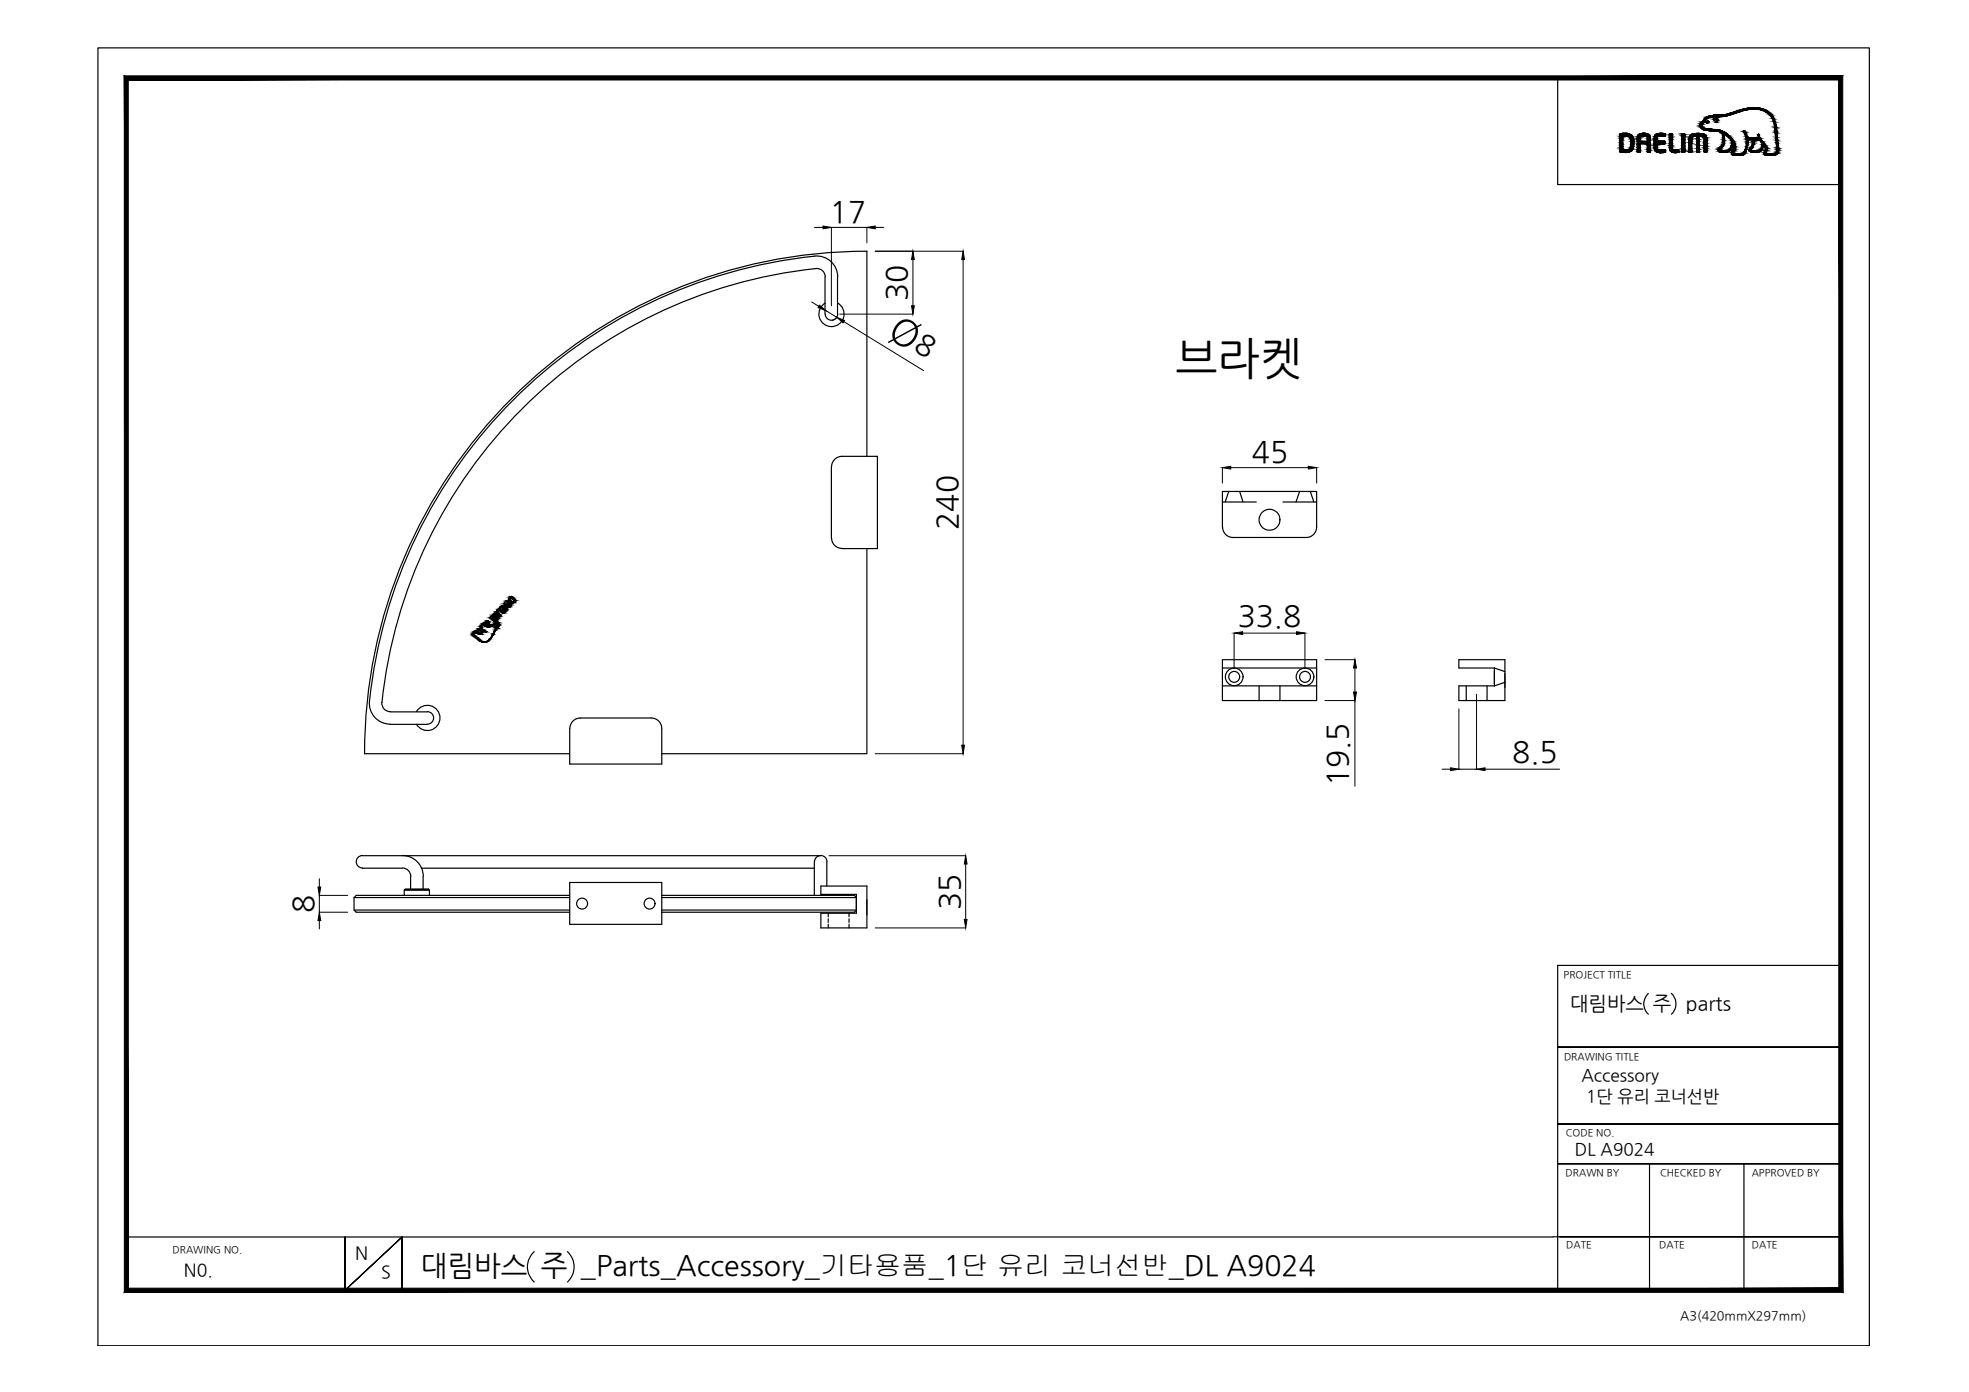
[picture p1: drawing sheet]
<svg xmlns="http://www.w3.org/2000/svg" width="420mm" height="297mm" viewBox="0 0 420 297" stroke-linecap="round" stroke-linejoin="round" font-family="sans-serif">
<defs><g id="words">
<text font-size="9.6" x="250.8" y="79.6">브라켓</text>
<text font-size="8" x="189.2" y="71.6" transform="rotate(31 189.2 71.6)">Ø</text>
<g font-size="6.4">
<text x="177.1" y="47.3">17</text>
<text x="193.5" y="64.2" transform="rotate(-90 193.5 64.2)">30</text>
<text x="194.8" y="74.4" transform="rotate(32 194.8 74.4)">8</text>
<text x="267.2" y="98.6">45</text>
<text x="204.3" y="113" transform="rotate(-90 204.3 113)">240</text>
<text x="264.1" y="133.6">33.8</text>
<text x="287.6" y="167.8" transform="rotate(-90 287.6 167.8)">19.5</text>
<text x="322.7" y="162.7">8.5</text>
<text x="66.9" y="194.8" transform="rotate(-90 66.9 194.8)">8</text>
<text x="204.8" y="194.1" transform="rotate(-90 204.8 194.1)">35</text>
</g>
<text font-size="6.1" x="89.8" y="272.2">대림바스 주 _Parts_Accessory_기타용품_1단 유리 코너선반_DL A9024</text>
<g font-size="4.2">
<text x="335.1" y="215.4">대림바스 주</text>
<text x="359.8" y="215.4">parts</text>
</g>
<g font-size="3.8">
<text x="75.8" y="268.7">N</text>
<text x="39.2" y="272.3">N0.</text>
<text x="81.3" y="272.7">S</text>
</g>
<g font-size="3.7">
<text x="337.4" y="230.6">Accessory</text>
<text x="338.5" y="235.2">1단 유리 코너선반</text>
<text x="336.1" y="246.4">DL A9024</text>
</g>
<text font-size="2.7" x="358.5" y="281.6">A3(420mmX297mm)</text>
<g font-size="2.1">
<text x="333.7" y="208.6">PROJECT TITLE</text>
<text x="333.7" y="226.2">DRAWING TITLE</text>
<text x="334.1" y="242.4">CODE NO.</text>
<text x="334.1" y="251">DRAWN BY</text>
<text x="354.2" y="251">CHECKED BY</text>
<text x="373.8" y="251">APPROVED BY</text>
<text x="36.8" y="267.4">DRAWING NO.</text>
<text x="334.2" y="266.4">DATE</text>
<text x="354.1" y="266.4">DATE</text>
<text x="373.8" y="266.4">DATE</text>
</g>
</g></defs>
<!-- layer: 0 -->
<g fill="#000" stroke="#000" stroke-width=".21">
<path d="M67.8 189.3h.6l-.3 1.8zM68.1 194.7l.3 1.7h-.6z"/>
<path d="M27.4 274.9l-.9 .9 365.9-.9zM26.5 275.8l365.9-.9 .8 .9zM392.4 17.1v257.8l.8 .9zM393.2 16.2v259.6l-.8-258.7zM27.4 17.1h365l.8-.9zM26.5 16.2h366.7l-365.8 .9zM26.5 16.2l.9 258.7v-257.8zM26.5 16.2l.9 258.7-.9 .9z"/>
</g>
<g fill="none" stroke="#000" stroke-width=".25">
<path d="M20.9 10.2h378v277h-378zM332.4 16.6v22.8h60.4M368.3 32.5h.1M178.1 98l1-.5 .6-.1h7.5v19.7l-7.5-.1a2.3 2.3 0 0 1-2.3-2.2v-15.2l.1-.6zM260.8 112.5v-7.6h20.2v7.6M260.8 107.1h7.3M260.9 112.5a2.22 2.22 0 0 0 2.2 2.2h15.6M273.8 107.1h7.2M281 112.5a2.22 2.22 0 0 1-2.3 2.2M103.6 132.8h.1M121.6 155.4a2.22 2.22 0 0 1 2.2-2.2h15.2a2.22 2.22 0 0 1 2.2 2.2v7.6h-19.6v-7.5M260.8 140.8h20.2v8.7h-20.2z"/>
<path d="M318.9 142.6h-7.6v-1.8h9.8v8.7h-9.8v-3.1h7.6M75.6 191.5v2.7l.4 .5h45.6M75.6 194.2h46M75.6 191.5h46M77.3 182.6h8.5M77.3 185.3h8.5M77.4 182.6a1.33 1.33 0 0 0-1.4 1.3 1.33 1.33 0 0 0 1.4 1.3M85.9 182.6a4.5 4.5 0 0 1 4.4 4.4M85.9 185.2a1.8 1.8 0 0 1 1.8 1.8M86.5 189.7h4.9l.2 .3h-5.3zM87.6 187v2.7M90.3 187v2.7"/>
<path d="M121.6 191.1h-45.6l-.4 .4M121.6 188.3h19.6v8.9h-19.6zM141.2 194.2h41.5M141.2 191.5h41.5M141.2 194.7h41.1M141.2 191.1h41.1M182.7 190.9h-7.5v-1.8h9.8v8.9h-9.8v-3.1h7.5M351.7 212a3 3 0 0 0 0 4.4M356.6 212a3 3 0 0 1 0 4.4M392.8 206h-60.4v69.7M332.4 223.4h60.4h-60.4M332.4 239.9h60.4h-60.4"/>
<path d="M332.4 248.3h60.4h-60.4M352 248.3v27M372.1 248.3v27M27 264h304.4M73.6 264v11.4l12.2-11.4-12.2 11.4zM85.8 275.4v-11.4v11.4M114 267.1a4.3 4.3 0 0 0 0 6.5M121.1 267.1a4.4 4.4 0 0 1 0 6.5M331.4 263.9h61.4h-59.9M341 275.3h51.8"/>
<circle cx="263.4" cy="144.4" r="1.16"/>
<circle cx="278.5" cy="144.4" r="1.16"/>
<circle cx="124.2" cy="192.8" r="1.16"/>
<circle cx="138.6" cy="192.8" r="1.16"/>
</g>
<!-- layer: BODY -->
<g fill="none" stroke="#000" stroke-width=".25">
<path d="M173.8 54.7a106.7 106.7 0 0 0-95 94.9M173.8 54.6a4.5 4.5 0 0 1 5 4.5M176.1 59.1v7.9M176.1 59.1a1.78 1.78 0 0 0-2-1.8 104.1 104.1 0 0 0-92.6 92.6M178.7 59.1v7.9M176.1 64.7a2.69 2.69 0 0 0-.7 4 2.69 2.69 0 0 0 4.1 0 2.69 2.69 0 0 0-.7-4M176.1 67a1.33 1.33 0 0 0 1.3 1.3 1.33 1.33 0 0 0 1.4-1.3M185 97.4v-43.8a107.2 107.2 0 0 0-107.2 107.2h43.8M185 117.1v43.7h-43.8M78.8 149.6a4.5 4.5 0 0 0 4.5 4.9M81.5 149.9a1.8 1.8 0 0 0 1.8 2M83.3 154.6h7.9"/>
<path d="M83.3 151.9h7.9M88.9 151.9a2.69 2.69 0 0 1 4-.8 2.69 2.69 0 0 1 0 4.2 2.69 2.69 0 0 1-4-.8M91.2 151.9a1.33 1.33 0 0 1 1.3 1.3 1.33 1.33 0 0 1-1.3 1.3M312.9 146.4v3.1M317.3 146.4v3.1M318.9 142.6v3.8M85.8 182.6h89.3M86.3 190v1.1M89.9 185.3h83.9M91.6 190v1.1M173.8 183.9v7.2M173.8 183.9a1.33 1.33 0 0 1 1.3-1.3 1.33 1.33 0 0 1 1.4 1.3"/>
<path d="M176.4 183.9v5.2M176.7 194.9v.7M176.7 196.1v.7M176.7 197.2v.8M181.2 194.9v.7M181.2 196.1v.7M181.2 197.2v.8M182.3 191.1l.4 .4v2.7l-.4 .5M182.7 190.9v4"/>
<circle cx="270.9" cy="110.9" r="2.23"/>
</g>
<!-- layer: Default -->
<g fill="none" stroke="#000" stroke-width=".25">
<path d="M262.2 104.9l-.8 2.2M264.5 104.9l.7 2.2M277.3 104.9l-.8 2.2M279.6 104.9l.8 2.2M260.8 142.6h20.2M260.8 146.4h20.2M268.7 146.4v3.1M273.1 146.4v3.1M318.9 142.6l2.2 .7M321.1 145.6l-2.2 .8"/>
<circle cx="263.4" cy="144.4" r="1.88"/>
<circle cx="278.5" cy="144.4" r="1.88"/>
</g>
<g fill="none" stroke="#000" stroke-width=".21">
<path d="M173.8 48.5h1.8M185 51.8v-3.3h-7.6v16.7M186.8 53.6h8M186.8 48.5h1.8M194.8 55.4v9.8M173.2 64.4l1.5 1M176.3 66.3l2.3 1.4-.5 .4-.5 .2M179.2 67h15.6M180.1 68.6l17 10.5M260.8 99.8v3.3M262.6 99.8h16.6M281 99.8v3.3"/>
<path d="M263.3 135.1v7.6M265.2 135.1h11.5M278.5 135.1v7.6M282.7 140.8h6.4M282.7 149.5h6.4v18.3M289.1 142.6v5.1M315.1 148.1v16h-3.8v-12.8M307.7 164.1h1.8M316.9 164.1h15.9"/>
</g>
<g fill="#000" stroke="#000" stroke-width=".21">
<path d="M175.6 48.2l1.8 .3-1.8 .3zM185 48.5l1.8-.3v.6zM194.8 53.6l.3 1.8h-.6zM174.9 65.1l1.4 1.2-1.7-.7zM178.5 67.7l1.7 .7-.3 .5zM194.5 65.2h.6l-.3 1.8zM260.8 99.8l1.8-.3v.6zM279.2 99.5l1.8 .3-1.8 .3zM263.3 135.1l1.9-.3v.6zM276.7 134.8l1.8 .3-1.8 .3zM289.1 140.8l.4 1.8h-.7zM288.8 147.7h.7l-.4 1.8z"/>
<path d="M309.5 163.8l1.8 .3-1.8 .3zM315.1 164.1l1.8-.3v.6z"/>
</g>
<!-- layer: BODY -->
<path d="M186.8 53.6h18.7M205.5 55.4v103.6M186.8 160.8h18.7M176.9 182.6h29.2M186.8 198h19.3M206.1 184.4v11.8" fill="none" stroke="#000" stroke-width=".21"/>
<path d="M205.5 53.6l.3 1.8h-.6zM205.2 159h.6l-.3 1.8zM206.1 182.6l.3 1.8h-.6zM205.8 196.2h.6l-.3 1.8z" fill="#000" stroke="#000" stroke-width=".21"/>
<!-- layer: 0 -->
<path d="M68.1 187.5v1.8M68.1 196.4v1.8M74.2 191.1h-6.1v3.6h6.1" fill="none" stroke="#000" stroke-width=".21"/>
<g fill="#000" stroke="#000" stroke-width=".21">
<path d="M345.7 32.4h2zM346 32.5h1.3zM346.1 32.5h1.2zM346.3 28.5h.9zM346.9 32h1.4zM351 29h1.1zM353.5 32.4h1.9zM353.5 28.6h1.9zM353.7 32.5h1.7zM354.1 32.6h.3zM354.1 28.5h.4zM354.4 29h1z"/>
<path d="M354.7 29l.7 .1zM357.2 32.6h.6zM362 28.5h.7zM362.1 32.5h.5zM363.3 29.2h.8zM363.7 25.4h.4zM364 27.8h3.1zM364.2 25.9h.3zM365.6 24.6h3.2zM365.7 25.5h.2zM366.2 26h.2zM366.2 24.6h2.6z"/>
<path d="M366.1 25.2h.2zM366.1 26.1h.2zM366.6 24.6h2.2zM372.1 32.6h.3zM372.1 27.9h.2zM373.2 23h2.2zM374 23h.7zM374.8 29.8h.6zM375.2 29.5h.4zM375.2 28.7h.2zM375.4 29.8h.5zM100.9 135.2h.1z"/>
<path d="M101.4 134.7h.2zM101.6 136.1h.2zM101.7 136.2h.2zM101.9 135.2h.8zM102 134.4h.1zM102.3 135.2h.4zM102.3 136.7h.2zM102.3 134.1h.3zM102.3 134.1l.2-.1zM102.6 133.4h.2zM102.7 133.4h.1zM103.1 133h.2z"/>
<path d="M103.7 136.9h.3zM103.6 132.8h.1zM103.7 133.7h1.1zM104 132.5h.1zM104.6 136.3h.1zM105 133.5h.2zM105.1 135.6h.1zM105.2 131.6h.3zM105.1 135.4h.2zM105.4 132.6h.3zM105.7 134h.2zM105.8 134h.1z"/>
<path d="M106.1 132.7h.1zM106.1 133.4h.1zM106.5 129.9h.2zM106.7 131.5h.1zM106.8 129.6h.2zM107.3 130.9h.1zM107.3 129.2h.1zM107.6 129.6h.4zM108.4 129.6h.3zM108.5 128.8h.4zM109.1 127.3h.1zM109.8 128.2h.3z"/>
<path d="M345.6 29h1.3zM345.6 29h1.3z"/>
<path d="M345.6 32h1.3zM345.6 32h1.3z"/>
<path d="M346.1 32.5h1.1zM346.3 32.5h.9z"/>
<path d="M345.6 29.1h.7zM345.6 29.1h.7z"/>
<path d="M345.6 29.1l.7 .2v-.2zM345.6 29.1l.7 .2h-.7z"/>
<path d="M345.6 29.3h.7zM345.6 29.3h.7z"/>
<path d="M345.6 29.3l.7 .3v-.3zM345.6 29.3l.7 .3h-.7z"/>
<path d="M345.6 29.6l.7 .3v-.3zM345.6 29.6l.7 .3h-.7z"/>
<path d="M345.6 29.9l.7 .1v-.1zM345.6 29.9l.7 .1h-.7z"/>
<path d="M345.6 30l.7 .5v-.5zM345.6 30l.7 .5h-.7z"/>
<path d="M345.6 30.5l.7 .3v-.3zM345.6 30.5l.7 .3h-.7z"/>
<path d="M345.6 30.8l.7 .4v-.4zM345.6 30.8l.7 .4h-.7zM345.6 31.2h.7zM345.6 31.2h.7z"/>
<path d="M345.6 31.2l.7 .4v-.4zM345.6 31.2l.7 .4h-.7z"/>
<path d="M345.6 31.6l.7 .2v-.2zM345.6 31.6l.7 .2h-.7z"/>
<path d="M345.6 31.8h.7zM345.6 31.8h.7z"/>
<path d="M345.6 31.8l.7 .2v-.2zM345.6 31.8l.7 .2h-.7z"/>
<path d="M345.6 32h.7zM345.6 32h.7zM345.6 32h.7zM345.6 32h.7z"/>
<path d="M345.6 32h.8zM345.6 32h.8z"/>
<path d="M345.6 32h1.1zM345.6 32h1.1z"/>
<path d="M345.6 29h1zM345.6 29h1.3z"/>
<path d="M345.6 29h1zM345.6 29l.7 .1zM345.6 29.1h.7zM345.6 29.1h.7z"/>
<path d="M345.6 32h1.2zM345.6 32h1.2z"/>
<path d="M345.6 29h1.3zM345.6 29h1.3z"/>
<path d="M346.9 29h1.4zM346.9 29h1.4z"/>
<path d="M345.6 32h1.3zM345.6 32h1.3z"/>
<path d="M346.3 28.5h1zM346.1 28.5h1.2z"/>
<path d="M346.1 28.5h1.2zM346 28.5h1.3z"/>
<path d="M346 28.5h1.4zM345.8 28.5h1.6z"/>
<path d="M345.8 28.5h1.9zM345.7 28.5h2z"/>
<path d="M345.8 32.5h1.6zM345.8 32.5h1.5zM346 32.5h1.3z"/>
<path d="M345.7 28.5l2 .1zM345.7 28.5l2 .1z"/>
<path d="M345.7 28.6l2.3 .1-.3-.1zM345.7 28.6l2.3 .1h-2.4zM345.6 28.7h2.4zM345.6 28.7h2.4z"/>
<path d="M345.7 32.4h2zM345.7 32.4l1.7 .1z"/>
<path d="M345.6 28.7l2.4 .1zM345.6 28.7l2.4 .1z"/>
<path d="M345.6 32.3l2.1 .1 .3-.1zM345.6 32.3l2.1 .1h-2zM345.7 32.4h2z"/>
<path d="M345.6 28.8l2.6 .1-.2-.1zM345.6 28.8l2.6 .1h-2.6zM345.6 28.9h2.6zM345.6 28.9h2.6z"/>
<path d="M345.6 32.3h2.4zM345.6 32.3h2.4zM345.6 32.3h2.4zM345.6 32.3h2.4z"/>
<path d="M345.6 28.9l2.7 .1-.1-.1zM345.6 28.9l2.7 .1h-2.7z"/>
<path d="M345.6 32.1l2.4 .2 .2-.2zM345.6 32.1l2.4 .2h-2.4z"/>
<path d="M346.9 29h1.4zM346.9 29h1.4z"/>
<path d="M347 29h1.3zM347 29h1.3z"/>
<path d="M347.2 29l1.2 .1zM347.2 29l1.2 .1z"/>
<path d="M347 32h1.3zM346.9 32h1.4zM346.9 32h1.4z"/>
<path d="M345.6 32l2.6 .1 .1-.1zM345.6 32l2.6 .1h-2.6zM345.6 32.1h2.6zM345.6 32.1h2.6z"/>
<path d="M347.4 31.9h.9zM347 32h1.3z"/>
<path d="M347.5 29.1h.9zM347.5 29.1h.9z"/>
<path d="M347.5 29.1l1 .2-.1-.2zM347.5 29.1l1 .2z"/>
<path d="M347.5 31.9h.9zM347.4 31.9h.9z"/>
<path d="M347.7 31.8h.7zM347.5 31.9h.9z"/>
<path d="M347.8 29.3l.7 .1v-.1zM347.8 29.3l.7 .1h-.7z"/>
<path d="M347.8 29.4l.8 .1zM347.8 29.4l.8 .1z"/>
<path d="M347.8 31.6h.7zM347.8 31.6h.7z"/>
<path d="M347.8 31.6l.6 .2 .1-.2zM347.8 31.6l.6 .2h-.7z"/>
<path d="M347.9 29.5l.7 .3v-.3zM347.9 29.5l.7 .3h-.6z"/>
<path d="M348 29.8l.6 .1zM348 29.8l.6 .1z"/>
<path d="M348 29.9l.6 .2v-.2zM348 29.9l.6 .2h-.6z"/>
<path d="M348 31.3l.5 .3 .1-.3zM348 31.3l.5 .3h-.7z"/>
<path d="M348 30.1l.6 .1zM348 30.1l.6 .1zM348 30.2h.6zM348 30.2h.6zM348 30.2h.6zM348 30.2h.6zM348 30.2h.6zM348 30.2h.6z"/>
<path d="M348 30.2h.6zM348 30.2h.6z"/>
<path d="M348 30.2l.6 .1zM348 30.2l.6 .1zM348 30.3h.6zM348 30.3h.6z"/>
<path d="M348 30.3l.6 .2v-.2zM348 30.3l.6 .2h-.6z"/>
<path d="M348 30.5l.6 .1v-.1zM348 30.5l.6 .1h-.6z"/>
<path d="M348 30.6l.6 .1v-.1zM348 30.6l.6 .1h-.6z"/>
<path d="M348 30.7l.6 .1zM348 30.7l.6 .1z"/>
<path d="M348 30.8h.6zM348 30.8h.6z"/>
<path d="M348 30.8l.6 .1zM348 30.8l.6 .1z"/>
<path d="M348 30.9l.6 .4v-.4zM348 30.9l.6 .4h-.6zM348 31.3h.6zM348 31.3h.6z"/>
<path d="M349.4 29.6h.6zM349.4 29.6h.6zM349.4 29.6h.6zM349.4 29.6h.6z"/>
<path d="M349.5 32.5h.3zM349.5 32.5h.3z"/>
<path d="M349.5 32.5h.4zM349.5 32.5h.3z"/>
<path d="M349.4 32.5h.6zM349.4 32.5h.5z"/>
<path d="M349.4 29.5l.6 .1zM349.4 29.5l.6 .1zM349.4 29.6h.6zM349.4 29.6h.6z"/>
<path d="M349.4 29.6h.6zM349.4 29.6h.6zM349.4 29.6h.6zM349.4 29.6h.6z"/>
<path d="M349.4 29.6l.6 .3v-.3zM349.4 29.6l.6 .3h-.6zM349.4 29.9h.6zM349.4 29.9h.6z"/>
<path d="M349.4 29.9l.6 .2v-.2zM349.4 29.9l.6 .2h-.6z"/>
<path d="M349.4 30.1l.6 .1zM349.4 30.1l.6 .1z"/>
<path d="M349.4 30.7l.6 .1zM349.4 30.7l.6 .1z"/>
<path d="M349.4 30.8l.6 .1v-.1zM349.4 30.8l.6 .1h-.6z"/>
<path d="M349.4 30.9l.6 .5v-.5zM349.4 30.9l.6 .5h-.6z"/>
<path d="M349.4 31.4l.6 .1zM349.4 31.4l.6 .1z"/>
<path d="M349.4 31.5l.6 .4v-.4zM349.4 31.5l.6 .4h-.6z"/>
<path d="M349.4 31.9h.6zM349.4 31.9h.6z"/>
<path d="M349.4 31.9l.6 .2v-.2zM349.4 31.9l.6 .2h-.6z"/>
<path d="M349.4 32.1l.6 .1zM349.4 32.1l.6 .1z"/>
<path d="M349.4 32.2l.6 .1zM349.4 32.2l.6 .1z"/>
<path d="M349.4 32.3h.6zM349.4 32.3h.6z"/>
<path d="M349.4 32.3l.6 .1zM349.4 32.3l.6 .1zM349.4 32.4h.6zM349.4 32.4h.6zM349.4 32.4h.6zM349.4 32.4h.6z"/>
<path d="M349.4 32.4h.6zM349.4 32.4h.6z"/>
<path d="M349.4 32.4h.6zM349.4 32.4l.6 .1z"/>
<path d="M349.4 29.3l.6 .2v-.2zM349.4 29.3l.6 .2h-.6zM349.4 29.5h.6zM349.4 29.5h.6z"/>
<path d="M349.4 29.2l.6 .1 .1-.1zM349.4 29.2l.6 .1h-.6z"/>
<path d="M349.4 29.1h.8zM349.4 29.1h.8z"/>
<path d="M349.4 29.1h.8zM349.4 29.1l.7 .1z"/>
<path d="M349.5 29h.9zM349.5 29h1.1z"/>
<path d="M349.5 29h.9zM349.5 29l.7 .1z"/>
<path d="M350.6 28.5h.3zM350.6 28.5h.3z"/>
<path d="M350.6 28.5h.4zM350.5 28.5h.5z"/>
<path d="M350.5 28.5h.6zM350.4 28.5h.7z"/>
<path d="M350.4 28.5h.8zM350.4 28.5h.8z"/>
<path d="M350.4 28.5h1zM350.2 28.5h1.2z"/>
<path d="M350.2 28.5h1.2zM350.1 28.5h1.3z"/>
<path d="M350.1 28.5h1.5zM350 28.5h1.6z"/>
<path d="M351.5 29.6h.7zM351.5 29.6h.7z"/>
<path d="M350 28.5l1.8 .2-.2-.2zM349.8 28.7l.2-.2 1.8 .2z"/>
<path d="M349.8 28.7l2.1 .1zM349.6 28.8h2.3z"/>
<path d="M349.6 28.8l2.4 .1-.1-.1zM349.6 28.8l2.4 .1h-2.5z"/>
<path d="M349.5 28.9l2.6 .1zM349.5 28.9l2.6 .1z"/>
<path d="M350.9 29h1.2zM350.9 29h1.2zM351 29h1.1z"/>
<path d="M351.1 29l1 .1zM351.1 29l1 .1z"/>
<path d="M351.3 29.1h.8zM351.3 29.1h.8z"/>
<path d="M351.4 29.1l.7 .2v-.2zM351.4 29.1l.7 .2h-.6z"/>
<path d="M351.6 32.5h.5zM351.6 32.5h.5z"/>
<path d="M351.6 32.5h.5zM351.6 32.5h.4z"/>
<path d="M351.5 29.3l.7 .1zM351.5 29.3l.7 .1z"/>
<path d="M351.5 29.4h.7zM351.5 29.4h.7z"/>
<path d="M351.5 29.4l.7 .2v-.2zM351.5 29.4l.7 .2h-.7zM351.5 29.6h.7zM351.5 29.6h.7z"/>
<path d="M351.5 29.6h.7zM351.5 29.6h.7z"/>
<path d="M351.5 29.6l.7 .1zM351.5 29.6l.7 .1zM351.5 29.7h.7zM351.5 29.7h.7z"/>
<path d="M351.5 29.7l.7 .2v-.2zM351.5 29.7l.7 .2h-.7z"/>
<path d="M351.5 29.9h.7zM351.5 29.9h.7z"/>
<path d="M351.5 29.9l.7 .2v-.2zM351.5 29.9l.7 .2h-.7z"/>
<path d="M351.5 30.1l.7 .1zM351.5 30.1l.7 .1z"/>
<path d="M349.4 30.2h2.8zM349.4 30.2h2.8z"/>
<path d="M349.4 30.2h2.8zM349.4 30.2h2.8z"/>
<path d="M349.4 30.2l2.8 .4v-.4zM349.4 30.2l2.8 .4h-2.8z"/>
<path d="M349.4 30.6l2.8 .1v-.1zM349.4 30.6l2.8 .1h-2.8z"/>
<path d="M351.5 30.7h.7zM351.5 30.7h.7z"/>
<path d="M351.5 30.7l.7 .2v-.2zM351.5 30.7l.7 .2h-.7z"/>
<path d="M351.5 30.9l.7 .2v-.2zM351.5 30.9l.7 .2h-.7z"/>
<path d="M351.5 31.1h.7zM351.5 31.1h.7z"/>
<path d="M351.5 31.1l.7 .5v-.5zM351.5 31.1l.7 .5h-.7z"/>
<path d="M351.5 31.6h.7zM351.5 31.6h.7z"/>
<path d="M351.5 31.6l.7 .3v-.3zM351.5 31.6l.7 .3h-.7z"/>
<path d="M351.5 31.9l.7 .2v-.2zM351.5 31.9l.7 .2h-.7z"/>
<path d="M351.5 32.1l.7 .1zM351.5 32.1l.7 .1z"/>
<path d="M351.5 32.2l.7 .1zM351.5 32.2l.7 .1z"/>
<path d="M351.5 32.3l.7 .1zM351.5 32.3l.7 .1zM351.5 32.4h.7zM351.5 32.4h.7z"/>
<path d="M351.5 32.4h.7zM351.5 32.4h.7zM351.5 32.4h.7zM351.5 32.4h.7z"/>
<path d="M351.5 32.4h.7zM351.5 32.4l.6 .1z"/>
<path d="M353.1 29h1.1zM353.1 29h1.1z"/>
<path d="M353 29.4l.6 .1zM353 29.4l.6 .1z"/>
<path d="M353 29.5h.6zM353 29.5h.6zM353 29.5h.6zM353 29.5h.6zM353 29.5h.6zM353 29.5h.6z"/>
<path d="M353 29.5l.6 .1zM353 29.5l.6 .1z"/>
<path d="M353 29.6h.6zM353 29.6h.6z"/>
<path d="M353 29.6l.6 .3v-.3zM353 29.6l.6 .3h-.6z"/>
<path d="M353 29.9l.6 .1v-.1zM353 29.9l.6 .1h-.6z"/>
<path d="M353 30l.6 .1zM353 30l.6 .1z"/>
<path d="M353 30.1l.6 .1zM353 30.1l.6 .1z"/>
<path d="M353 30.7l.6 .1zM353 30.7l.6 .1z"/>
<path d="M353 30.8l.6 .2v-.2zM353 30.8l.6 .2h-.6z"/>
<path d="M353 31l.6 .1v-.1zM353 31l.6 .1h-.6z"/>
<path d="M353 31.1l.6 .2v-.2zM353 31.1l.6 .2h-.6z"/>
<path d="M353 31.3l.6 .1zM353 31.3l.6 .1z"/>
<path d="M353 31.4l.6 .1zM353 31.4l.6 .1z"/>
<path d="M353 31.5h.6zM353 31.5h.6zM353 31.5h.6zM353 31.5h.6z"/>
<path d="M353 31.5l.6 .1v-.1zM353 31.5l.6 .1h-.6z"/>
<path d="M353 31.6l.7 .2-.1-.2zM353 31.6l.7 .2h-.7z"/>
<path d="M353 29.2l.6 .2 .1-.2zM353 29.2l.6 .2h-.6z"/>
<path d="M353 31.8h.7zM353 31.8h.7z"/>
<path d="M353 31.8l.8 .1zM353 31.8l.8 .1z"/>
<path d="M353 29.1h.7zM353 29.1l.7 .1zM353 29.2h.7zM353 29.2h.7z"/>
<path d="M353 31.9l.9 .1zM353 31.9l.9 .1z"/>
<path d="M353 29.1h.9zM353 29.1h.7z"/>
<path d="M353 32h1.1zM353 32h1.1z"/>
<path d="M353.1 29.1h1zM353 29.1h.9z"/>
<path d="M354.1 32.6h.3zM354.2 32.6h.2z"/>
<path d="M353.1 29h1.1zM353.1 29l1 .1z"/>
<path d="M353.1 32h1.1zM353.1 32h1.1z"/>
<path d="M353.1 32h1.1zM353.1 32h1.1z"/>
<path d="M354.1 28.5h.8zM354 28.5h.9z"/>
<path d="M354.1 32.6h.5zM354.1 32.6h.3z"/>
<path d="M354 28.5h1.2zM353.9 28.5h1.3z"/>
<path d="M354.1 32.6h.9zM354.1 32.6h.5z"/>
<path d="M353 30.2h2.2zM353 30.2h2.2z"/>
<path d="M353 30.7h2.2zM353 30.7h2.2zM353 30.7h2.2zM353 30.7h2.2z"/>
<path d="M353.9 28.5h1.4zM353.8 28.5h1.5z"/>
<path d="M353.9 32.5h1.3zM353.9 32.5l1.1 .1z"/>
<path d="M353.8 28.5h1.6zM353.8 28.5h1.6z"/>
<path d="M353 30.2h2.3zM353 30.2h2.3z"/>
<path d="M353 30.2h2.3zM353 30.2h2.3z"/>
<path d="M353.9 32.5h1.4zM353.9 32.5h1.3z"/>
<path d="M353 30.2l2.4 .1zM353 30.2l2.4 .1z"/>
<path d="M353 30.7h2.3zM353 30.7h2.2z"/>
<path d="M353.1 29h2.3zM353.1 29h2.3z"/>
<path d="M354.2 29h1.2zM354.2 29h1.2z"/>
<path d="M354.2 29h1.2zM354.2 29h1.2zM354.4 29h1z"/>
<path d="M355.2 29.1h.2zM354.7 29l.7 .1z"/>
<path d="M353 30.3l2.4 .1zM353 30.3l2.4 .1z"/>
<path d="M353 30.4l2.4 .1v-.1zM353 30.4l2.4 .1h-2.4z"/>
<path d="M353 30.5l2.4 .1zM353 30.5l2.4 .1z"/>
<path d="M353 30.6h2.4zM353 30.6l2.3 .1z"/>
<path d="M353.1 32h2.3zM353.1 32h2.3z"/>
<path d="M353.8 32.5h1.6zM353.8 32.5h1.6zM353.8 32.5h1.6zM353.8 32.5h1.6z"/>
<path d="M353.8 32.5h1.6zM353.8 32.5h1.5z"/>
<path d="M353.8 28.5h1.6zM353.8 28.5h1.6z"/>
<path d="M353.8 28.5h1.6zM353.7 28.5h1.7z"/>
<path d="M353.7 28.5l1.7 .1zM353.5 28.6h1.9zM353.5 28.6h1.9z"/>
<path d="M353.5 28.6l1.9 .1v-.1zM353.3 28.7l.2-.1 1.9 .1z"/>
<path d="M353.3 28.7l2.1 .1v-.1zM353.3 28.7l2.1 .1h-2.2z"/>
<path d="M353.2 28.8l2.2 .1zM353.2 28.8l2.2 .1z"/>
<path d="M353.1 28.9l2.3 .1zM353.1 28.9l2.3 .1z"/>
<path d="M353.1 29h2.3zM353.1 29h2.3z"/>
<path d="M353.1 32l2.3 .1zM353.1 32l2.3 .1z"/>
<path d="M353.1 32.1l2.3 .1v-.1zM353.1 32.1l2.3 .1h-2.2z"/>
<path d="M353.2 32.2l2.2 .1zM353.2 32.2l2.2 .1z"/>
<path d="M353.3 32.3l2.1 .1v-.1zM353.3 32.3l2.1 .1h-1.9zM353.5 32.4h1.9z"/>
<path d="M353.5 32.4l1.9 .1zM353.5 32.4l1.9 .1zM353.7 32.5h1.7z"/>
<path d="M353.8 32.5h1.6zM353.8 32.5h1.6z"/>
<path d="M356.4 28.5h.4zM356.4 28.5h.4z"/>
<path d="M356.4 28.5h.4zM356.3 28.5h.5z"/>
<path d="M356.3 28.5l.6 .1zM356.3 28.5l.6 .1z"/>
<path d="M356.3 28.6h.6zM356.3 28.6h.6z"/>
<path d="M356.3 28.6l.6 .1zM356.3 28.6l.6 .1zM356.2 28.7h.7zM356.2 28.7h.7z"/>
<path d="M356.2 28.7l.7 .1zM356.2 28.7l.7 .1z"/>
<path d="M356.2 28.8h.7zM356.2 28.8h.7z"/>
<path d="M356.2 28.8l.7 .2v-.2zM356.2 28.8l.7 .2h-.7z"/>
<path d="M356.2 29l.7 .1zM356.2 29l.7 .1z"/>
<path d="M356.2 29.1l.7 .3v-.3zM356.2 29.1l.7 .3h-.7z"/>
<path d="M356.2 29.4h.7zM356.2 29.4h.7z"/>
<path d="M356.2 29.4l.7 .4v-.4zM356.2 29.4l.7 .4h-.7z"/>
<path d="M356.2 29.8l.7 .1zM356.2 29.8l.7 .1z"/>
<path d="M356.2 29.9l.7 .7v-.7zM356.2 29.9l.7 .7h-.7z"/>
<path d="M356.2 30.6l.7 .1zM356.2 30.6l.7 .1z"/>
<path d="M356.2 30.7l.7 .3v-.3zM356.2 30.7l.7 .3h-.7z"/>
<path d="M356.2 31l.7 .1zM356.2 31l.7 .1z"/>
<path d="M356.2 31.1l.7 .2v-.2zM356.2 31.1l.7 .2h-.7z"/>
<path d="M356.2 31.3l.7 .1zM356.2 31.3l.7 .1z"/>
<path d="M356.2 31.4l.7 .1zM356.2 31.4l.7 .1z"/>
<path d="M356.2 31.5h.7zM356.2 31.5h.7zM356.2 31.5h.7zM356.2 31.5h.7z"/>
<path d="M356.2 31.5l.7 .1zM356.2 31.5l.7 .1z"/>
<path d="M356.2 31.6h.7zM356.2 31.6h.7zM356.3 31.6h.6zM356.3 31.6h.6z"/>
<path d="M356.3 31.6l.6 .1v-.1zM356.3 31.6l.6 .1h-.6z"/>
<path d="M356.3 31.7l.6 .1v-.1zM356.3 31.7l.6 .1h-.6zM356.3 31.8h.6zM356.3 31.8h.6z"/>
<path d="M356.3 31.8l.7 .1zM356.3 31.8l.7 .1z"/>
<path d="M356.3 31.9l.9 .1zM356.3 31.9l.9 .1z"/>
<path d="M357.2 32.6h.5zM357.4 32.6h.3z"/>
<path d="M356.3 32h1.1zM356.3 32h1.1z"/>
<path d="M356.3 32h1.1zM356.3 32h1.1z"/>
<path d="M357.1 32.5h.8zM357.1 32.5l.7 .1z"/>
<path d="M357 32.5h1zM357 32.5h.9z"/>
<path d="M357 32.5h1.1zM357 32.5h1z"/>
<path d="M356.9 32.5h1.3zM356.9 32.5h1.4z"/>
<path d="M356.9 32.5h1.3zM356.9 32.5h1.2z"/>
<path d="M356.3 32h2zM356.3 32h2z"/>
<path d="M356.3 32l2 .1zM356.3 32l2 .1z"/>
<path d="M356.3 32.1h2zM356.3 32.1h2z"/>
<path d="M356.3 32.1l2 .1zM356.3 32.1l2 .1z"/>
<path d="M356.4 32.2l1.9 .1v-.1zM356.4 32.2l1.9 .1h-1.7z"/>
<path d="M356.6 32.3l1.7 .1zM356.6 32.3l1.7 .1z"/>
<path d="M356.6 32.4l1.7 .1zM356.6 32.4l1.7 .1zM356.8 32.5h1.5zM356.8 32.5h1.5z"/>
<path d="M356.8 32.5h1.5zM356.8 32.5h1.5z"/>
<path d="M359.1 28.5h.3zM358.9 28.5h.5zM358.9 28.5h.5zM358.9 28.5h.5z"/>
<path d="M358.9 28.5l.6 .2zM358.9 28.5l.6 .2h-.7z"/>
<path d="M358.9 32.5h.5zM358.9 32.5h.6z"/>
<path d="M358.9 32.5h.5zM358.9 32.5h.5z"/>
<path d="M358.8 28.7h.7zM358.8 28.7h.7zM358.8 28.7h.7zM358.8 28.7h.7z"/>
<path d="M358.8 28.7l.7 .1v-.1zM358.8 28.7l.7 .1h-.7zM358.8 28.8h.7zM358.8 28.8h.7z"/>
<path d="M358.8 28.8l.7 .2v-.2zM358.8 28.8l.7 .2h-.7zM358.8 29h.7zM358.8 29h.7z"/>
<path d="M358.8 29l.7 .2v-.2zM358.8 29l.7 .2h-.7zM358.8 29.2h.7zM358.8 29.2h.7z"/>
<path d="M358.8 29.2l.7 .6v-.6zM358.8 29.2l.7 .6h-.7zM358.8 29.8h.7zM358.8 29.8h.7z"/>
<path d="M358.8 29.8l.7 .7v-.7zM358.8 29.8l.7 .7h-.7zM358.8 30.5h.7zM358.8 30.5h.7z"/>
<path d="M358.8 30.5l.7 .7v-.7zM358.8 30.5l.7 .7h-.7zM358.8 31.2h.7zM358.8 31.2h.7z"/>
<path d="M358.8 31.2l.7 .6v-.6zM358.8 31.2l.7 .6h-.7zM358.8 31.8h.7zM358.8 31.8h.7z"/>
<path d="M358.8 31.8l.7 .2v-.2zM358.8 31.8l.7 .2h-.7zM358.8 32h.7zM358.8 32h.7z"/>
<path d="M358.8 32l.7 .2v-.2zM358.8 32l.7 .2h-.7zM358.8 32.2h.7zM358.8 32.2h.7z"/>
<path d="M358.8 32.2l.7 .1v-.1zM358.8 32.2l.7 .1h-.7zM358.8 32.3h.7zM358.8 32.3h.7z"/>
<path d="M358.8 32.3l.7 .1zM358.8 32.3l.7 .1z"/>
<path d="M358.8 32.4l.7 .1v-.1zM358.8 32.4l.7 .1h-.6z"/>
<path d="M360.4 30.2h.6zM360.4 30.2h.6z"/>
<path d="M360.5 32.5h.4zM360.5 32.5h.3z"/>
<path d="M360.4 29.8l.6 .3v-.3zM360.4 29.8l.6 .3h-.6z"/>
<path d="M360.4 30.1h.6zM360.4 30.1h.6z"/>
<path d="M360.4 30.1l.6 .1zM360.4 30.1l.6 .1z"/>
<path d="M360.4 30.2h.6zM360.4 30.2h.6z"/>
<path d="M360.4 30.2l.6 .1zM360.4 30.2l.6 .1z"/>
<path d="M360.4 30.3l.6 .1v-.1zM360.4 30.3l.6 .1h-.6z"/>
<path d="M360.4 30.4l.6 .1zM360.4 30.4l.6 .1z"/>
<path d="M360.4 30.5l.6 .1v-.1zM360.4 30.5l.6 .1h-.6z"/>
<path d="M360.4 30.6l.6 .1zM360.4 30.6l.6 .1z"/>
<path d="M360.4 30.7l.6 .9v-.9zM360.4 30.7l.6 .9h-.6zM360.4 31.6h.6zM360.4 31.6h.6z"/>
<path d="M360.4 31.6l.6 .5v-.5zM360.4 31.6l.6 .5h-.6zM360.4 32.1h.6zM360.4 32.1h.6z"/>
<path d="M360.4 32.1l.6 .1v-.1zM360.4 32.1l.6 .1h-.6zM360.4 32.2h.6zM360.4 32.2h.6z"/>
<path d="M360.4 32.2l.6 .1zM360.4 32.2l.6 .1zM360.4 32.3h.6zM360.4 32.3h.6z"/>
<path d="M360.4 32.3l.6 .1zM360.4 32.3l.6 .1zM360.4 32.4h.6zM360.4 32.4h.6z"/>
<path d="M360.4 32.4l.5 .1 .1-.1zM360.4 32.4l.5 .1zM360.5 32.5h.4zM360.5 32.5h.4z"/>
<path d="M360.4 29.5l.6 .2v-.2zM360.4 29.5l.6 .2h-.6z"/>
<path d="M360.4 29.7h.6zM360.4 29.7l.6 .1z"/>
<path d="M360.4 29.4h.7zM360.4 29.4l.6 .1z"/>
<path d="M360.5 29.3l.6 .1 .1-.1zM360.5 29.3l.6 .1h-.7z"/>
<path d="M360.5 29.1l.7 .2 .1-.2zM360.5 29.1l.7 .2h-.7z"/>
<path d="M360.5 29.1h1zM360.5 29.1h1.1z"/>
<path d="M360.5 29.1h1zM360.5 29.1h.8z"/>
<path d="M360.5 29.1h1.4zM360.5 29.1h1.4z"/>
<path d="M360.5 29.1h1.4zM360.5 29.1h1.1z"/>
<path d="M362 29.1h.7zM362 29.1h.7z"/>
<path d="M362 29.1h.7zM362 29.1h.7z"/>
<path d="M362.1 32.5h.5zM362.1 32.5h.3z"/>
<path d="M362 32.4h.6zM362 32.4l.6 .1zM362.1 32.5h.5z"/>
<path d="M362 29.1h.7zM362 29.1h.7z"/>
<path d="M362 29.1l.7 .2v-.2zM362 29.1l.7 .2h-.7z"/>
<path d="M362 29.3l.7 .1zM362 29.3l.7 .1z"/>
<path d="M362 29.4l.7 .1v-.1zM362 29.4l.7 .1h-.7z"/>
<path d="M362 29.5l.7 .1v-.1zM362 29.5l.7 .1h-.7z"/>
<path d="M362 29.6l.7 .2v-.2zM362 29.6l.7 .2h-.7z"/>
<path d="M362 29.8l.7 .4v-.4zM362 29.8l.7 .4h-.7z"/>
<path d="M362 30.2l.7 .1v-.1zM362 30.2l.7 .1h-.7z"/>
<path d="M362 30.3l.7 .6v-.6zM362 30.3l.7 .6h-.7z"/>
<path d="M362 30.9l.7 .1v-.1zM362 30.9l.7 .1h-.7z"/>
<path d="M362 31l.7 .6v-.6zM362 31l.7 .6h-.7z"/>
<path d="M362 31.6l.7 .1v-.1zM362 31.6l.7 .1h-.7z"/>
<path d="M362 31.7l.7 .2v-.2zM362 31.7l.7 .2h-.7z"/>
<path d="M362 31.9l.7 .1v-.1zM362 31.9l.7 .1h-.7z"/>
<path d="M362 32l.7 .1v-.1zM362 32l.7 .1h-.7z"/>
<path d="M362 32.1l.7 .1zM362 32.1l.7 .1z"/>
<path d="M362 32.2l.7 .1zM362 32.2l.7 .1z"/>
<path d="M362 32.3h.7zM362 32.3h.7z"/>
<path d="M362 32.3l.7 .1zM362 32.3l.7 .1zM362 32.4h.7zM362 32.4h.7z"/>
<path d="M362 32.4h.7zM362 32.4h.6z"/>
<path d="M362 28.5h1.1zM361.5 28.5h1.6z"/>
<path d="M361.5 28.5h1.7zM361.4 28.5h1.8z"/>
<path d="M362.8 26.7l.3 .1zM362.8 26.7l.3 .1z"/>
<path d="M362.7 26.8l.4 .1v-.1zM362.7 26.8l.4 .1h-.3z"/>
<path d="M362.8 26.9l.3 .1zM362.8 26.9l.3 .1z"/>
<path d="M362.8 26.6h.4zM362.8 26.6h.4z"/>
<path d="M362.8 26.6l.3 .1 .1-.1zM362.8 26.6l.3 .1h-.3z"/>
<path d="M362.8 27h.4zM362.8 27h.4z"/>
<path d="M362.8 27l.4 .1zM362.8 27l.4 .1h-.4z"/>
<path d="M362.9 26.5h.3zM362.9 26.5l.3 .1z"/>
<path d="M362.8 27.1h.5zM362.8 27.1h.5z"/>
<path d="M361.4 28.5l2.1 .1zM361 28.6h2.5z"/>
<path d="M362.9 27.1l.6 .2zM362.9 27.1l.6 .2z"/>
<path d="M362.9 26.4h.4zM362.9 26.4l.3 .1z"/>
<path d="M363 26.2l.3 .2 .2-.2zM363 26.2l.3 .2h-.4z"/>
<path d="M363 27.3h.5zM363 27.3h.5z"/>
<path d="M363 26.2h.5zM363 26.2h.5z"/>
<path d="M363 27.3l.8 .1zM363 27.3l.8 .1zM363.1 27.4h.7zM363.1 27.4h.7z"/>
<path d="M361 28.6h2.7zM361 28.6h2.7z"/>
<path d="M363.1 26.1h.5zM363.1 26.1l.4 .1h-.5z"/>
<path d="M363.6 29.6h.7zM363.6 29.6h.7z"/>
<path d="M363.6 32.3h.7zM363.6 32.3h.7z"/>
<path d="M363.6 32.4h.7zM363.6 32.4h.7z"/>
<path d="M363.2 26h.5zM363.2 26h.5z"/>
<path d="M363.2 26h.5zM363.2 26l.4 .1h-.5z"/>
<path d="M361 28.6l2.9 .2-.2-.2zM360.8 28.8l.2-.2 2.9 .2z"/>
<path d="M363.3 25.9h.4zM363.3 25.9h.4zM363.3 25.9h.4zM363.3 25.9h.4zM363.3 25.9h.4zM363.3 25.9h.4zM363.3 25.9h.4zM363.3 25.9h.4z"/>
<path d="M363.3 25.9h.4zM363.3 25.9l.4 .1zM363.2 26h.5zM363.2 26h.5z"/>
<path d="M363.4 25.8h.4zM363.4 25.8l.3 .1z"/>
<path d="M363.1 27.4l.9 .1zM363.1 27.4l.9 .1z"/>
<path d="M363.4 25.8h.4zM363.4 25.8h.4zM363.4 25.8h.4zM363.4 25.8h.4z"/>
<path d="M363.4 25.8h.4zM363.4 25.8h.4z"/>
<path d="M363.5 25.7h.3zM363.5 25.7l.3 .1zM363.4 25.8h.4zM363.4 25.8h.4zM363.4 25.8h.4zM363.4 25.8h.4zM363.4 25.8h.4zM363.4 25.8h.4z"/>
<path d="M363.5 25.7h.4zM363.5 25.7h.3z"/>
<path d="M360.8 28.8h3.2zM360.8 28.8h3.2z"/>
<path d="M360.7 28.8l3.4 .3-.1-.3zM360.7 28.8l3.4 .3h-3.6z"/>
<path d="M363.2 27.5h.9zM363.2 27.5h.9z"/>
<path d="M361.9 29.1h2.2zM361.9 29.1h2.2z"/>
<path d="M362 29.1h2.1zM362 29.1h2.1zM362 29.1h2.1zM362 29.1h2.1z"/>
<path d="M362.7 29.1h1.4zM362.7 29.1h1.4z"/>
<path d="M362.7 29.1h1.4zM362.7 29.1h1.4z"/>
<path d="M362.9 29.1h1.2zM362.9 29.1h1.2z"/>
<path d="M363.2 29.1l.9 .1zM363.2 29.1l.9 .1zM363.3 29.2h.8z"/>
<path d="M363.6 25.4l.3 .3 .2-.3zM363.6 25.4l.3 .3h-.4z"/>
<path d="M363.2 27.5h.9zM363.2 27.5h.9z"/>
<path d="M363.4 29.2l.8 .2-.1-.2zM363.4 29.2l.8 .2h-.7z"/>
<path d="M363.2 27.5h1zM363.2 27.5h1z"/>
<path d="M363.2 27.5h1.1zM363.2 27.5h1.1z"/>
<path d="M363.5 29.4l.8 .2-.1-.2zM363.5 29.4l.8 .2h-.7z"/>
<path d="M363.8 32.5h.4zM363.8 32.5h.2z"/>
<path d="M364.2 24.9h1.5zM364.2 24.9h1.5zM364.2 24.9h1.5zM364.2 24.9h1.5zM364.2 24.9h1.5zM364.2 24.9h1.8z"/>
<path d="M364.2 26.3h.1zM364.2 26.3h.1z"/>
<path d="M363.7 32.4h.5zM363.7 32.4l.5 .1z"/>
<path d="M363.6 29.6l.7 .3v-.3zM363.6 29.6l.7 .3h-.7z"/>
<path d="M363.6 29.9l.7 .1v-.1zM363.6 29.9l.7 .1h-.7z"/>
<path d="M363.6 30l.7 .1zM363.6 30l.7 .1z"/>
<path d="M363.6 30.1l.7 .1zM363.6 30.1l.7 .1z"/>
<path d="M363.6 30.2h.7zM363.6 30.2h.7z"/>
<path d="M363.6 30.2l.7 .1zM363.6 30.2l.7 .1z"/>
<path d="M363.6 30.3l.7 .1zM363.6 30.3l.7 .1z"/>
<path d="M363.6 30.4l.7 .2v-.2zM363.6 30.4l.7 .2h-.7z"/>
<path d="M363.6 30.6l.7 .1v-.1zM363.6 30.6l.7 .1h-.7z"/>
<path d="M363.6 30.7l.7 .3v-.3zM363.6 30.7l.7 .3h-.7z"/>
<path d="M363.6 31l.7 .2v-.2zM363.6 31l.7 .2h-.7z"/>
<path d="M363.6 31.2l.7 .4v-.4zM363.6 31.2l.7 .4h-.7z"/>
<path d="M363.6 31.6l.7 .1v-.1zM363.6 31.6l.7 .1h-.7z"/>
<path d="M363.6 31.7l.7 .3v-.3zM363.6 31.7l.7 .3h-.7z"/>
<path d="M363.6 32l.7 .1v-.1zM363.6 32l.7 .1h-.7z"/>
<path d="M363.6 32.1l.7 .1zM363.6 32.1l.7 .1z"/>
<path d="M363.6 32.2l.7 .1zM363.6 32.2l.7 .1z"/>
<path d="M363.6 32.3l.7 .1zM363.6 32.3l.7 .1z"/>
<path d="M363.6 32.4h.7zM363.6 32.4h.7z"/>
<path d="M363.6 32.4h.7zM363.6 32.4h.6z"/>
<path d="M364.2 26.2h.2zM364.2 26.2l.1 .1zM364.2 26.3h.1z"/>
<path d="M363.2 27.5h1.2zM363.2 27.5h1.2z"/>
<path d="M363.8 25.2l.3 .2 .4-.2zM363.8 25.2l.3 .2h-.4zM363.6 25.4h.5z"/>
<path d="M364.1 26.2h.4zM364.1 26.2h.3zM364.2 26.2h.2zM364.2 26.2h.2z"/>
<path d="M363.9 25.2h.6zM363.9 25.2h.6z"/>
<path d="M364.2 25.9h.4zM364.1 25.9h.5z"/>
<path d="M364.1 26.1h.5zM364.1 26.1l.4 .1z"/>
<path d="M364.1 25.9h.5zM364.1 25.9h.5z"/>
<path d="M364.1 25.9h.5zM364.1 25.9h.5zM364.1 25.9h.5zM364.1 25.9h.5zM364.1 25.9h.5zM364.1 25.9h.5z"/>
<path d="M364.1 26h.5zM364.1 26l.5 .1z"/>
<path d="M363.2 27.5h1.4zM363.2 27.5h1.4z"/>
<path d="M363.2 27.5h1.6zM363.2 27.5h1.6zM363.3 27.5h1.5zM363.3 27.5h1.5z"/>
<path d="M364.1 26h.5zM364.1 26h.5z"/>
<path d="M364.1 26h.5zM364.1 26h.5zM364.1 26h.5zM364.1 26h.5z"/>
<path d="M364.1 25.9h.6zM364.1 25.9h.6z"/>
<path d="M364.1 25.9h.6zM364.1 25.9l.5 .1zM364.1 26h.5zM364.1 26h.5z"/>
<path d="M363.3 27.5h1.6zM363.3 27.5h1.6z"/>
<path d="M363.3 27.5h1.6zM363.3 27.5h1.6z"/>
<path d="M363.3 27.5l2.1 .1zM363.3 27.5l2.1 .1z"/>
<path d="M364.1 25l.4 .2 .5-.2zM363.9 25.2l.2-.2 .4 .2z"/>
<path d="M364.1 25h1zM364.1 25h.9z"/>
<path d="M363.3 27.6l2.8 .1zM363.3 27.6l2.8 .1z"/>
<path d="M364.2 24.9h1.3zM364.2 24.9l.9 .1h-1z"/>
<path d="M364.2 24.9h1.5zM364.2 24.9h1.3z"/>
<path d="M365.7 24.6h3.1zM365.6 24.6h3.2zM365.6 24.6h3.2zM365.6 24.6h3.2zM365.6 24.6h3.2zM365.6 24.6h3.2z"/>
<path d="M365.7 25.5l.2 .1zM365.7 25.6h.2z"/>
<path d="M364.2 24.9h1.8zM364.2 24.9h1.9z"/>
<path d="M365.7 25.5h.3zM365.7 25.5h.3z"/>
<path d="M365.7 25.5h.3zM365.7 25.5h.2zM365.7 25.5h.2zM365.7 25.5h.2z"/>
<path d="M365.7 25.5h.3zM365.7 25.5h.4z"/>
<path d="M364.2 24.9h1.9zM364.2 24.9h2z"/>
<path d="M363.4 27.7h2.8zM363.4 27.7h2.8z"/>
<path d="M364.2 24.9h2zM364.2 24.9h2.7z"/>
<path d="M363.5 27.7h3zM363.5 27.7h3z"/>
<path d="M365.8 25.4h.4zM365.8 25.4l.3 .1z"/>
<path d="M366.3 24.6h2.5zM366.2 24.6h2.6zM366.2 24.6h2.6zM366.1 24.6h2.7z"/>
<path d="M366.1 25.2h.2zM366 25.2h.3z"/>
<path d="M366.3 25.5h.3zM366.3 25.5h.3z"/>
<path d="M366.1 26.1h.2zM366.1 26.1h.2z"/>
<path d="M366 25.2l.4 .1zM365.9 25.3h.5z"/>
<path d="M366.1 26h.2zM366.1 26l.2 .1z"/>
<path d="M365.9 25.3h.6zM365.9 25.3h.6zM365.9 25.3h.6zM365.9 25.3h.6z"/>
<path d="M366.1 26h.3zM366.1 26h.2z"/>
<path d="M365.9 25.3l.6 .1zM365.8 25.4h.7z"/>
<path d="M363.5 27.7h3.1zM363.5 27.7h3.1z"/>
<path d="M366.2 25.4l.4 .1zM366.2 25.4l.4 .1z"/>
<path d="M366.3 25.8l.1 .2 .1-.2zM366.3 25.8l.1 .2h-.2zM366.1 26h.3z"/>
<path d="M366.3 25.5h.3zM366.3 25.5h.3z"/>
<path d="M366.3 25.5l.3 .1zM366.3 25.5l.3 .1zM366.3 25.6h.3zM366.3 25.6h.3z"/>
<path d="M366.3 25.7l.3 .1zM366.3 25.7l.3 .1z"/>
<path d="M366.3 25.8h.3zM366.3 25.8h.2z"/>
<path d="M366.3 25.6h.3zM366.3 25.6l.3 .1z"/>
<path d="M363.6 27.7h3zM363.6 27.7h3z"/>
<path d="M363.6 27.7h3.1zM363.6 27.7h3.1z"/>
<path d="M363.6 27.7l3.4 .1zM363.6 27.7l3.4 .1z"/>
<path d="M366.7 31.8h.4zM366.7 31.8h.4z"/>
<path d="M366.9 31.5h.5zM366.9 31.5h.5z"/>
<path d="M363.8 27.8h3.3zM363.8 27.8h3.3zM364 27.8h3.1z"/>
<path d="M366.6 32l.4 .1zM366.6 32l.4 .1z"/>
<path d="M366.7 31.8l.3 .1zM366.7 31.8l.3 .1z"/>
<path d="M366.6 31.9h.4zM366.6 31.9l.4 .1z"/>
<path d="M366.6 32.1h.4zM366.6 32.1h.4z"/>
<path d="M366.6 32.1h.5zM366.6 32.1h.5z"/>
<path d="M364 27.8h3.1zM364 27.8h3.1z"/>
<path d="M366.7 31.8h.4zM366.7 31.8h.4z"/>
<path d="M366.7 31.8h.4zM366.7 31.8h.3z"/>
<path d="M364.1 27.8h3.1zM364.1 27.8h3.1z"/>
<path d="M364.3 27.8l2.9 .1zM364.3 27.8l2.9 .1z"/>
<path d="M364.5 27.9h2.7zM364.5 27.9h2.7z"/>
<path d="M366.7 32.1h.5zM366.7 32.1h.5z"/>
<path d="M364.6 27.9h2.6zM364.6 27.9h2.6zM364.7 27.9h2.5zM364.7 27.9h2.5z"/>
<path d="M364.7 27.9h2.6zM364.7 27.9h2.6z"/>
<path d="M364.8 27.9l2.6 .1zM364.8 27.9l2.6 .1z"/>
<path d="M366.8 31.6l.3 .2 .2-.2zM366.8 31.6l.3 .2h-.4z"/>
<path d="M366.9 31.5l.4 .1 .1-.1zM366.9 31.5l.4 .1h-.5zM366.8 31.6h.5zM366.8 31.6h.5z"/>
<path d="M365.8 28h1.7zM365.8 28h1.7z"/>
<path d="M366.9 31.5h.5zM366.9 31.5h.5z"/>
<path d="M367 31.5h.4zM367 31.5h.4z"/>
<path d="M367.5 28.4h.2zM367.5 28.4h.2z"/>
<path d="M366.3 28h1.3zM366.3 28h1.3z"/>
<path d="M367.1 31.3l.3 .2 .2-.2zM367 31.5l.1-.2 .3 .2z"/>
<path d="M366.5 28h1.2zM366.5 28h1.2z"/>
<path d="M367.6 30.2h.3zM367.6 30.2h.3z"/>
<path d="M367.2 31.3h.4zM367.1 31.3h.5z"/>
<path d="M366.7 28l1.2 .1zM366.7 28l1.2 .1z"/>
<path d="M364.3 24.9h3.4zM364.2 24.9h2.7z"/>
<path d="M367.7 28.4h.6zM367.7 28.4h.6z"/>
<path d="M367.5 28.4l.3 .1zM367.5 28.4l.3 .1zM367.5 28.5h.3zM367.5 28.5h.3zM367.5 28.5h.3zM367.5 28.5h.3zM367.5 28.5h.3zM367.5 28.5h.3z"/>
<path d="M367.4 31.1l.2 .2 .1-.2zM367.4 31.1l.2 .2h-.4z"/>
<path d="M364.4 24.9h3.4zM364.3 24.9h3.4z"/>
<path d="M367.5 28.5h.3zM367.5 28.5h.3z"/>
<path d="M367.5 28.5l.3 .1zM367.5 28.5l.3 .1z"/>
<path d="M367.5 28.6l.4 .4-.1-.4zM367.5 28.6l.4 .4h-.3z"/>
<path d="M367.4 31l.3 .1 .1-.1zM367.4 31l.3 .1h-.3z"/>
<path d="M367.5 30.8l.3 .2v-.2zM367.5 30.8l.3 .2h-.4z"/>
<path d="M366.9 28.1l1 .1zM366.9 28.1l1 .1z"/>
<path d="M367.6 29l.3 .1zM367.6 29l.3 .1z"/>
<path d="M367.6 29.1l.3 .3v-.3zM367.6 29.1l.3 .3h-.3z"/>
<path d="M367.5 30.7h.4zM367.5 30.7l.3 .1z"/>
<path d="M367.1 28.2l.9 .1zM367.1 28.2l.9 .1z"/>
<path d="M367.6 29.4l.3 .2v-.2zM367.6 29.4l.3 .2h-.3z"/>
<path d="M367.6 30.4l.3 .1v-.1zM367.6 30.4l.3 .1h-.3z"/>
<path d="M367.6 30.5l.3 .2v-.2zM367.6 30.5l.3 .2h-.4z"/>
<path d="M367.6 29.6l.3 .3v-.3zM367.6 29.6l.3 .3h-.2zM367.7 29.9h.2zM367.7 29.9h.2zM367.7 29.9h.2zM367.7 29.9h.2z"/>
<path d="M367.7 29.9h.2zM367.7 29.9h.2z"/>
<path d="M367.7 29.9l.2 .2v-.2zM367.7 29.9l.2 .2h-.3zM367.6 30.1h.3zM367.6 30.1h.3z"/>
<path d="M367.6 30.1h.3zM367.6 30.1h.3zM367.6 30.1h.3zM367.6 30.1h.3z"/>
<path d="M367.6 30.1l.3 .1zM367.6 30.1l.3 .1zM367.6 30.2h.3zM367.6 30.2h.3zM367.6 30.2h.3zM367.6 30.2h.3z"/>
<path d="M367.6 30.2h.3zM367.6 30.2h.3z"/>
<path d="M367.6 30.2h.3zM367.6 30.2h.3z"/>
<path d="M367.6 30.2l.3 .2v-.2zM367.6 30.2l.3 .2h-.3z"/>
<path d="M367.4 28.3h.7zM367.4 28.3h.7z"/>
<path d="M364.5 24.8h3.6zM364.4 24.9h3.4z"/>
<path d="M367.4 28.3l.8 .1zM367.4 28.3l.8 .1z"/>
<path d="M367.5 28.4h.8zM367.5 28.4h.8z"/>
<path d="M367.7 28.4h.6zM367.7 28.4h.6z"/>
<path d="M364.7 24.7h3.6zM364.5 24.8h3.6z"/>
<path d="M367.8 28.4l.5 .1zM367.8 28.4l.5 .1zM367.8 28.5h.5zM367.8 28.5h.5z"/>
<path d="M367.8 28.5h.6zM367.8 28.5h.6z"/>
<path d="M367.2 32.5h1.1zM367.2 32.5h1.2z"/>
<path d="M367.8 28.5h.7zM367.8 28.5h.7z"/>
<path d="M367.9 28.5h.6zM367.9 28.5h.6z"/>
<path d="M367.1 32.4h1.4zM367.1 32.4l1.3 .1z"/>
<path d="M367.9 28.5l.7 .2zM367.9 28.5l.7 .2z"/>
<path d="M367 32.4h1.5zM367 32.4h1.5z"/>
<path d="M365 24.7h3.6zM364.7 24.7h3.6z"/>
<path d="M365.1 24.7h3.5zM365 24.7h3.6z"/>
<path d="M368.1 28.7l.8 .2-.3-.2zM368.1 28.7l.8 .2h-.5z"/>
<path d="M366.8 32.4h2zM366.8 32.4h1.7z"/>
<path d="M365.6 24.6l3.2 .1zM365.4 24.7h3.4z"/>
<path d="M365.4 24.7h3.4zM365.1 24.7h3.5z"/>
<path d="M366.4 24.6h2.4zM366.3 24.6h2.5zM366.2 24.6h2.6z"/>
<path d="M366.1 24.6h2.7zM365.7 24.6h3.1zM365.6 24.6h3.2z"/>
<path d="M366.8 32.4h2zM366.8 32.4h2z"/>
<path d="M368.4 28.9l.6 .1zM368.4 28.9l.6 .1z"/>
<path d="M367.5 24.6h1.5zM366.6 24.6h2.2zM366.4 24.6h2.4z"/>
<path d="M366.7 32.2l2.1 .2 .2-.2zM366.7 32.2l2.1 .2h-2z"/>
<path d="M368.5 29l.7 .2-.2-.2zM368.5 29l.7 .2h-.5z"/>
<path d="M366.7 32.2h2.4zM366.7 32.2h2.3z"/>
<path d="M368.6 32.1h.5zM368.4 32.1h.7z"/>
<path d="M366.7 32.1h2.4zM366.7 32.1l2.4 .1z"/>
<path d="M368.7 29.2l.8 .3-.3-.3zM368.7 29.2l.8 .3h-.5zM369 29.5h.5zM369 29.5h.5z"/>
<path d="M368.8 32.1h.4zM368.6 32.1h.5z"/>
<path d="M368 24.5h1.3zM367.5 24.6h1.5z"/>
<path d="M368.8 32h.5zM368.8 32l.4 .1h-.4z"/>
<path d="M369 31.8l.3 .2 .1-.2zM368.8 32l.2-.2 .3 .2z"/>
<path d="M369.1 31.7l.3 .1 .1-.1zM369.1 31.7l.3 .1h-.4z"/>
<path d="M368.3 24.4h1.2zM368 24.5h1.3z"/>
<path d="M369 29.5l.9 .4-.4-.4zM369 29.5l.9 .4h-.5z"/>
<path d="M369.6 30.5h.2zM369.6 30.5h.2z"/>
<path d="M369.6 30.6h.2zM369.6 30.6h.2zM369.6 30.6h.2zM369.6 30.6h.2z"/>
<path d="M369.3 31.4l.2 .3 .1-.3zM369.3 31.4l.2 .3h-.4z"/>
<path d="M369.6 32.3h.4zM369.6 32.3h.4z"/>
<path d="M368.5 24.4h1.2zM368.3 24.4h1.2z"/>
<path d="M369.4 31h.3zM369.4 31h.3z"/>
<path d="M369.4 31l.2 .4 .1-.4zM369.4 31l.2 .4h-.3z"/>
<path d="M369.8 30.5h.3zM369.8 30.5h.3z"/>
<path d="M369.6 30.5l.2 .1zM369.6 30.5l.2 .1z"/>
<path d="M369.6 30.6h.2zM369.6 30.6h.2zM369.6 30.6h.2zM369.6 30.6h.2z"/>
<path d="M369.6 30.6l.2 .1zM369.6 30.6l.2 .1z"/>
<path d="M369.5 30.7l.2 .3 .1-.3zM369.5 30.7l.2 .3h-.3z"/>
<path d="M369.4 29.9l.5 .1zM369.4 29.9l.5 .1z"/>
<path d="M369.5 32.6l.4 .1zM369.5 32.6l.4 .1z"/>
<path d="M369.5 32.7h.4zM369.5 32.7h.4z"/>
<path d="M369.5 32.7h.4zM369.5 32.7h.4z"/>
<path d="M369.5 30l.5 .2zM369.5 30l.5 .2z"/>
<path d="M369.5 32.5h.4zM369.5 32.5l.4 .1z"/>
<path d="M369.5 32.7l.4 .1zM369.5 32.7l.4 .1z"/>
<path d="M369.5 32.8h.5zM369.5 32.8h.5z"/>
<path d="M369.6 32.4h.3zM369.6 32.4l.3 .1z"/>
<path d="M368.9 24.3h1.1zM368.5 24.4h1.2z"/>
<path d="M369.6 30.2h.4zM369.6 30.2h.4z"/>
<path d="M369.6 32.4h.4zM369.6 32.4h.4z"/>
<path d="M369.6 32.4h.4zM369.6 32.4h.3z"/>
<path d="M369.5 32.8h.5zM369.5 32.8h.5z"/>
<path d="M369.6 30.2l.5 .1zM369.6 30.2l.5 .1z"/>
<path d="M369.6 32.3h.4zM369.6 32.3l.4 .1zM369.6 32.4h.4zM369.6 32.4h.4z"/>
<path d="M369.6 30.3l.5 .2v-.2zM369.6 30.3l.5 .2h-.5z"/>
<path d="M369.7 32.2l.3 .1 .1-.1zM369.7 32.2l.3 .1h-.4z"/>
<path d="M369.8 30.5h.4zM369.8 30.5h.4z"/>
<path d="M369.1 24.2h1.1zM368.9 24.3h1.1z"/>
<path d="M369.9 30.5l.3 .1zM369.9 30.5l.3 .1z"/>
<path d="M369.9 30.6h.3zM369.9 30.6h.3z"/>
<path d="M369.9 30.6l.3 .1zM369.9 30.6l.3 .1z"/>
<path d="M369.8 32.1h.4zM369.8 32.1h.4z"/>
<path d="M369.8 32.1h.4zM369.8 32.1l.3 .1h-.4z"/>
<path d="M369.9 30.7l.4 .2-.1-.2zM369.9 30.7l.4 .2h-.3z"/>
<path d="M369.9 31.9l.3 .2v-.2zM369.9 31.9l.3 .2h-.4z"/>
<path d="M369.2 24.1h1.1zM369.2 24.1h1.1zM369.2 24.1h1.1zM369.2 24.1h1.1z"/>
<path d="M369.2 24.1h1.1zM369.1 24.2h1.1z"/>
<path d="M370 30.9l.4 .3-.1-.3zM370 30.9l.4 .3h-.4z"/>
<path d="M370 31.7l.3 .1zM370 31.7l.3 .1z"/>
<path d="M369.9 31.8l.3 .1 .1-.1zM369.9 31.8l.3 .1h-.3z"/>
<path d="M370 31.2l.4 .1zM370 31.2l.4 .1z"/>
<path d="M370 31.3l.4 .2v-.2zM370 31.3l.4 .2h-.4z"/>
<path d="M370 31.5l.3 .2 .1-.2zM370 31.5l.3 .2h-.3z"/>
<path d="M369.5 24.1h1.1zM369.2 24.1h1.1zM369.2 24.1h1.1zM369.2 24.1h1.1z"/>
<path d="M369.7 24h1zM369.5 24.1h1.1z"/>
<path d="M370 23.9l.7 .1 .3-.1zM369.7 24l.3-.1 .7 .1z"/>
<path d="M370.1 23.9h1zM370 23.9h1z"/>
<path d="M370.1 23.8h1.1zM370.1 23.8l1 .1z"/>
<path d="M370.2 23.8h1zM370.2 23.8h1.1z"/>
<path d="M370.2 23.8h1zM370.1 23.8h1.1zM370.1 23.8h1.1zM370.1 23.8h1.1z"/>
<path d="M370.1 23.8h1.1zM370.1 23.8h1.1z"/>
<path d="M370.2 23.8h1.1zM370.2 23.8h1.1zM370.2 23.8h1.1zM370.2 23.8h1.1z"/>
<path d="M370.4 23.8h1.1zM370.2 23.8h1.1z"/>
<path d="M369.9 33.2h1.8zM369.9 33.2h1.7z"/>
<path d="M369.8 33.1h2zM369.8 33.1l1.9 .1z"/>
<path d="M369.7 33.1h2.2zM369.7 33.1h2.1z"/>
<path d="M369.7 33.1h2.3zM369.7 33.1h2.2z"/>
<path d="M372.1 28h.2zM372.1 28h.2z"/>
<path d="M372.1 28.2h.3zM372.1 28.2h.3z"/>
<path d="M369.6 33h2.5zM369.6 33l2.4 .1z"/>
<path d="M369.6 32.9h2.6zM369.6 32.9l2.5 .1z"/>
<path d="M371 23.6l.5 .2 .7-.2zM370.4 23.8l.6-.2 .5 .2z"/>
<path d="M372.1 27.9h.2zM372.1 27.9h.2z"/>
<path d="M372.3 28.4h.3zM372.3 28.4h.3z"/>
<path d="M369.5 32.9h2.8zM369.5 32.9h2.7z"/>
<path d="M371.1 23.6h1.2zM371 23.6h1.2z"/>
<path d="M372.1 27.9l.2 .1zM372.1 27.9l.2 .1z"/>
<path d="M372.1 28h.2zM372.1 28h.2z"/>
<path d="M371.7 32.8h.6zM371.6 32.8h.7z"/>
<path d="M369.5 32.8h2.8zM369.5 32.8l2.8 .1z"/>
<path d="M372.1 28h.2zM372.1 28h.2z"/>
<path d="M372.1 28l.3 .1zM372.1 28l.3 .1z"/>
<path d="M371.9 32.7h.4zM371.7 32.8h.6z"/>
<path d="M372.1 28.1l.3 .1zM372.1 28.1l.3 .1z"/>
<path d="M372.1 28.2l.4 .1zM372.1 28.2l.4 .1z"/>
<path d="M372 32.6l.3 .1 .1-.1zM372 32.6l.3 .1h-.4zM371.9 32.7h.4zM371.9 32.7h.4z"/>
<path d="M372.2 28.3l.4 .1-.1-.1zM372.2 28.3l.4 .1h-.3z"/>
<path d="M372.1 32.5h.4zM372.1 32.5h.4z"/>
<path d="M372.1 32.5h.4zM372.1 32.5l.3 .1zM372 32.6h.4z"/>
<path d="M372.3 28.4l.3 .2v-.2zM372.3 28.4l.3 .2h-.3z"/>
<path d="M372.2 32.3l.3 .2 .1-.2zM372.2 32.3l.3 .2h-.4z"/>
<path d="M372.6 29.6h.3zM372.6 29.6h.3z"/>
<path d="M372.3 28.6l.4 .2-.1-.2zM372.3 28.6l.4 .2h-.3z"/>
<path d="M372.4 28.8l.4 .3-.1-.3zM372.4 28.8l.4 .3h-.3z"/>
<path d="M372.4 31.9l.2 .4 .1-.4zM372.4 31.9l.2 .4h-.4z"/>
<path d="M371.5 23.4l.8 .2 .5-.2zM371.1 23.6l.4-.2 .8 .2z"/>
<path d="M372.5 29.1l.3 .1zM372.5 29.1l.3 .1z"/>
<path d="M372.5 29.2l.4 .1zM372.5 29.2l.4 .1z"/>
<path d="M372.5 31.4l.2 .5 .2-.5zM372.5 31.4l.2 .5h-.3zM372.4 31.9h.3zM372.4 31.9h.3z"/>
<path d="M371.5 23.4h1.4zM371.5 23.4h1.3z"/>
<path d="M372.6 29.6h.3zM372.6 29.6h.3zM372.6 29.6h.3zM372.6 29.6h.3zM372.6 29.6h.3zM372.6 29.6h.3z"/>
<path d="M372.6 31.3l.3 .1v-.1zM372.6 31.3l.3 .1h-.4z"/>
<path d="M372.5 29.3h.6zM372.5 29.3h.6z"/>
<path d="M372.9 29.6h2.8zM372.9 29.6h2.8z"/>
<path d="M372.6 29.6l.3 .1zM372.6 29.6l.3 .1z"/>
<path d="M372.6 29.7l.3 .1v-.1zM372.6 29.7l.3 .1z"/>
<path d="M372.6 29.8l.3 .1zM372.6 29.8l.3 .1z"/>
<path d="M372.6 29.9l.4 .3-.1-.3zM372.6 29.9l.4 .3h-.4z"/>
<path d="M372.6 31l.3 .3v-.3zM372.6 31l.3 .3h-.3z"/>
<path d="M372.6 30.2l.4 .1v-.1zM372.6 30.2l.4 .1h-.4z"/>
<path d="M372.6 30.3l.4 .1zM372.6 30.3l.4 .1z"/>
<path d="M372.7 30.4h.3zM372.7 30.4h.3z"/>
<path d="M372.7 30.4l.3 .1zM372.7 30.4l.3 .1z"/>
<path d="M372.6 30.5h.4zM372.6 30.5h.4z"/>
<path d="M372.6 30.5h.4zM372.6 30.5h.4z"/>
<path d="M372.6 30.5l.4 .2v-.2zM372.6 30.5l.4 .2h-.4z"/>
<path d="M372.6 30.7l.3 .3 .1-.3zM372.6 30.7l.3 .3h-.3z"/>
<path d="M371.6 23.4h1.5zM371.5 23.4h1.4z"/>
<path d="M372.5 29.3l1 .1zM372.5 29.3l1 .1z"/>
<path d="M372.6 29.4h1.4zM372.6 29.4h1.4z"/>
<path d="M371.9 23.3h1.7zM371.6 23.4h1.5z"/>
<path d="M373.3 31.9h.3zM373.2 31.9h.4z"/>
<path d="M373.2 31.9l.4 .1zM373.2 31.9l.4 .1z"/>
<path d="M373.2 32h.4zM373.2 32h.4z"/>
<path d="M373.2 32l.4 .1zM373.2 32l.4 .1z"/>
<path d="M373.2 32.1h.5zM373.2 32.1h.5z"/>
<path d="M373.4 31.8h.3zM373.4 31.8h.3z"/>
<path d="M373.3 31.8l.3 .1 .1-.1zM373.3 31.8l.3 .1h-.3z"/>
<path d="M373.3 32.1h.4zM373.3 32.1h.4z"/>
<path d="M373.4 31.7h.3zM373.4 31.7l.3 .1z"/>
<path d="M373.4 31.7h.4zM373.4 31.7h.3z"/>
<path d="M373.3 32.1h.5zM373.3 32.1h.5z"/>
<path d="M373.4 31.6h.4zM373.4 31.6l.4 .1z"/>
<path d="M373.9 29.8h.3zM373.9 29.8h.3z"/>
<path d="M373.3 32.1h.6zM373.3 32.1h.6z"/>
<path d="M374 30.2h.3zM374 30.2h.3z"/>
<path d="M374 30.4h.3zM374 30.4h.3z"/>
<path d="M374 30.5h.3zM374 30.5h.3z"/>
<path d="M373.5 31.5l.3 .1 .2-.1zM373.5 31.5l.3 .1h-.4z"/>
<path d="M372.6 29.4l2.1 .1zM372.6 29.4l2.1 .1z"/>
<path d="M373.7 31.3h.4zM373.7 31.3h.4z"/>
<path d="M373.7 31.3l.3 .2 .1-.2zM373.5 31.5l.2-.2 .3 .2z"/>
<path d="M373.8 31l.4 .1zM373.8 31l.4 .1z"/>
<path d="M373.8 31.1l.3 .2 .1-.2zM373.8 31.1l.3 .2h-.4z"/>
<path d="M373.9 29.8h.3zM373.9 29.8h.3z"/>
<path d="M373.9 29.8h.3zM373.9 29.8h.3zM373.9 29.8h.3zM373.9 29.8h.3z"/>
<path d="M373.9 29.8l.4 .1zM373.9 29.8l.4 .1h-.4z"/>
<path d="M373.9 29.9l.4 .1zM373.9 29.9l.4 .1z"/>
<path d="M373.9 30l.4 .1zM373.9 30l.4 .1zM374 30.1h.3zM374 30.1h.3z"/>
<path d="M374 30.1l.3 .1zM374 30.1l.3 .1zM374 30.2h.3zM374 30.2h.3z"/>
<path d="M374 30.2h.3zM374 30.2h.3z"/>
<path d="M374 30.7l.3 .1v-.1zM374 30.7l.3 .1h-.4z"/>
<path d="M373.9 30.8l.3 .2 .1-.2zM373.9 30.8l.3 .2h-.4z"/>
<path d="M374 30.2l.3 .2v-.2zM374 30.2l.3 .2h-.3zM374 30.4h.3zM374 30.4h.3zM374 30.4h.3zM374 30.4h.3zM374 30.4h.3zM374 30.4h.3z"/>
<path d="M374 30.4l.3 .1zM374 30.4l.3 .1z"/>
<path d="M374 30.5h.3zM374 30.5h.3z"/>
<path d="M374 30.5l.3 .2v-.2zM374 30.5l.3 .2h-.3z"/>
<path d="M372 23.3h2.6zM371.9 23.3h1.7z"/>
<path d="M374 23h1.1zM373.4 23h1.7z"/>
<path d="M372.6 29.5h2.4zM372.6 29.5h2.4z"/>
<path d="M373.4 23h2zM373.2 23h2.2zM373.1 23h2.3z"/>
<path d="M373.8 32.5h1.3zM373.8 32.5h1.4z"/>
<path d="M373.7 32.4h1.6zM373.7 32.4l1.5 .1z"/>
<path d="M375.2 28.7h.2zM375.2 28.7h.2z"/>
<path d="M375.2 28.7h.2zM375.2 28.7h.2zM375.1 28.7h.3zM375.1 28.7h.3z"/>
<path d="M373.6 32.4h1.8zM373.6 32.4h1.7z"/>
<path d="M375.1 28.7l.3 .1zM375.1 28.7l.3 .1z"/>
<path d="M375.1 28.8h.3zM375.1 28.8h.3zM375.1 28.8h.3zM375.1 28.8h.3z"/>
<path d="M375.1 28.8h.3zM375.1 28.8h.3zM375.1 28.8h.3zM375.1 28.8h.3zM375.1 28.8h.3zM375.1 28.8h.3zM375.1 28.8h.3zM375.1 28.8h.3zM375.1 28.8h.3zM375.1 28.8h.3z"/>
<path d="M375.1 28.8l.3 .1zM375.1 28.8l.3 .1z"/>
<path d="M375.1 28.9h.3zM375.1 28.9h.3z"/>
<path d="M375.1 28.9l.4 .4-.1-.4zM375.1 28.9l.4 .4h-.3z"/>
<path d="M373.1 23h2.5zM372.9 23h2.7z"/>
<path d="M375.2 29.3l.4 .1zM375.2 29.3l.4 .1h-.4z"/>
<path d="M372.9 23l2.7 .1zM372.9 23.1h2.7z"/>
<path d="M375.2 29.4l.4 .1zM375.2 29.4l.4 .1zM375.3 29.5h.3zM375.3 29.5h.3z"/>
<path d="M373.5 32.4h2.1zM373.5 32.4h1.9z"/>
<path d="M372.9 23.1l3 .1zM372.5 23.2h3.4z"/>
<path d="M375.3 29.5h.3zM375.3 29.5h.3zM375.3 29.5h.3zM375.3 29.5h.3zM375.3 29.5h.3zM375.3 29.5h.3zM375.3 29.5h.3zM375.3 29.5h.3zM375.3 29.5h.3zM375.2 29.5h.4z"/>
<path d="M375.2 29.5h.4zM375.2 29.5h.4zM375 29.5h.6z"/>
<path d="M372.6 29.5l3.1 .1zM372.6 29.5l3.1 .1z"/>
<path d="M373.4 32.3h2.2zM373.4 32.3l2.2 .1z"/>
<path d="M372.6 29.6h3.1zM372.6 29.6h3.1z"/>
<path d="M372.9 29.6h2.8zM372.9 29.6h2.8z"/>
<path d="M372.9 29.6h2.8zM372.9 29.6h2.8z"/>
<path d="M373.1 29.6l2.7 .1zM373.1 29.6l2.7 .1z"/>
<path d="M373.6 29.7l2.2 .1zM373.6 29.7l2.2 .1zM373.9 29.8h1.9zM373.9 29.8h1.9zM373.9 29.8h1.9zM373.9 29.8h1.9zM373.9 29.8h1.9zM373.9 29.8h1.9zM373.9 29.8h1.9zM373.9 29.8h1.9zM374.2 29.8h1.6zM374.2 29.8h1.6z"/>
<path d="M373.3 32.1l2.5 .1zM373.3 32.1l2.5 .1z"/>
<path d="M373.3 32.2l2.3 .1 .2-.1zM373.3 32.2l2.3 .1h-2.2z"/>
<path d="M374.2 29.8h1.6zM374.2 29.8h1.6zM374.3 29.8h1.5zM374.3 29.8h1.5z"/>
<path d="M374.3 29.8h1.5zM374.3 29.8h1.5z"/>
<path d="M374.3 29.8h1.6zM374.3 29.8h1.6z"/>
<path d="M375.3 32.1h.5zM375.1 32.1h.7z"/>
<path d="M374.5 29.8h1.4zM374.5 29.8h1.4z"/>
<path d="M375.4 29.8h.5zM375.4 29.8h.5zM375.4 29.8h.5z"/>
<path d="M375.4 29.8l.5 .1zM375.4 29.8l.5 .1z"/>
<path d="M375.5 32h.4zM375.3 32.1h.5z"/>
<path d="M372.5 23.2h3.6zM372.3 23.2h3.8z"/>
<path d="M375.5 29.9l.5 .1zM375.5 29.9l.5 .1z"/>
<path d="M375.6 31.9h.3zM375.6 31.9l.3 .1h-.4z"/>
<path d="M375.6 30l.5 .1zM375.6 30l.5 .1z"/>
<path d="M376 30.8h.3zM376 30.8h.3z"/>
<path d="M376 30.8h.3zM376 30.8h.3z"/>
<path d="M375.7 31.8l.2 .1 .1-.1zM375.7 31.8l.2 .1h-.3z"/>
<path d="M375.7 30.1l.5 .1zM375.7 30.1l.5 .1z"/>
<path d="M375.7 31.7h.4zM375.7 31.7l.3 .1z"/>
<path d="M372.3 23.2l4 .1zM372 23.3h4.3z"/>
<path d="M375.7 30.2h.5zM375.7 30.2h.5z"/>
<path d="M375.9 31.4l.2 .3 .1-.3zM375.9 31.4l.2 .3h-.4z"/>
<path d="M375.7 30.2h.5zM375.7 30.2h.5zM375.8 30.2h.4zM375.8 30.2h.4z"/>
<path d="M375.8 30.2l.4 .1zM375.8 30.2l.4 .1z"/>
<path d="M375.8 30.3h.5zM375.8 30.3h.5zM375.8 30.3h.5zM375.8 30.3h.5z"/>
<path d="M376 31l.2 .2v-.2zM376 31l.2 .2h-.3z"/>
<path d="M375.9 31.2l.3 .2v-.2zM375.9 31.2l.3 .2h-.3z"/>
<path d="M375.8 30.3l.5 .1zM375.8 30.3l.5 .1z"/>
<path d="M375.9 30.4l.5 .1zM375.9 30.4l.5 .1z"/>
<path d="M376.3 30.8h.4zM376.3 30.8h.4z"/>
<path d="M376.3 30.8h.4zM376.3 30.8h.4z"/>
<path d="M376 30.8l.3 .1zM376 30.8l.3 .1zM376 30.9h.3zM376 30.9h.3zM376 30.9h.3zM376 30.9h.3z"/>
<path d="M376 30.9h.3zM376 30.9h.3z"/>
<path d="M376 30.9h.3zM376 30.9l.2 .1z"/>
<path d="M374.6 23.3h1.8zM374.6 23.3h1.8z"/>
<path d="M375.9 30.5h.6zM375.9 30.5h.6z"/>
<path d="M375 23.3h1.4zM375 23.3h1.4z"/>
<path d="M375.1 23.3l1.6 .1zM375.1 23.3l1.6 .1z"/>
<path d="M376 30.5l.5 .1zM376 30.5l.5 .1z"/>
<path d="M376.5 32.4h.4zM376.5 32.4h.4z"/>
<path d="M376 30.6l.6 .1zM376 30.6l.6 .1z"/>
<path d="M376 30.7l.7 .1zM376 30.7l.7 .1h-.7z"/>
<path d="M375.7 23.4l1.1 .1zM375.7 23.4l1.1 .1z"/>
<path d="M376.3 30.8l.4 .1zM376.3 30.8l.4 .1zM376.3 30.9h.4zM376.3 30.9h.4zM376.3 30.9h.4zM376.3 30.9h.4z"/>
<path d="M376.7 31.5h.4zM376.7 31.5h.4z"/>
<path d="M375.8 23.5l1.1 .1zM375.8 23.5l1.1 .1z"/>
<path d="M376.3 30.9h.5zM376.3 30.9h.5z"/>
<path d="M376.3 30.9l.5 .1v-.1zM376.3 30.9l.5 .1z"/>
<path d="M376.4 32.6l.4 .1zM376.4 32.6l.4 .1zM376.4 32.7h.4zM376.4 32.7h.4z"/>
<path d="M376.4 31l.6 .3-.2-.3zM376.4 31l.6 .3h-.4zM376.6 31.3h.4zM376.6 31.3h.4z"/>
<path d="M376.4 32.7h.4zM376.4 32.7h.4zM376.4 32.7h.4zM376.4 32.7h.4z"/>
<path d="M376.4 32.7l.5 .1zM376.4 32.7l.5 .1zM376.4 32.8h.5zM376.4 32.8h.5z"/>
<path d="M376.5 32.4l.3 .2 .1-.2zM376.5 32.4l.3 .2h-.4zM376.4 32.6h.4zM376.4 32.6h.4z"/>
<path d="M376.4 32.8h.5zM376.4 32.8h.5z"/>
<path d="M376.2 23.6l1.1 .2-.4-.2zM376.2 23.6l1.1 .2h-.7z"/>
<path d="M376.4 32.8h.5zM376.4 32.8h.5z"/>
<path d="M376.4 32.8h.6zM376.4 32.8h.6z"/>
<path d="M376.6 31.3l.5 .2-.1-.2zM376.6 31.3l.5 .2h-.4z"/>
<path d="M376.6 32.2l.3 .2 .1-.2zM376.6 32.2l.3 .2h-.4z"/>
<path d="M376.7 32.2h.3zM376.7 32.2h.3z"/>
<path d="M376.7 31.5l.4 .1zM376.7 31.5l.4 .1z"/>
<path d="M376.8 31.6h.3zM376.8 31.6h.3z"/>
<path d="M376.8 32l.3 .1zM376.8 32l.3 .1z"/>
<path d="M376.8 32.1h.3zM376.8 32.1h.3z"/>
<path d="M376.7 32.1h.4zM376.7 32.1l.3 .1z"/>
<path d="M376.8 31.6l.3 .1zM376.8 31.6l.3 .1z"/>
<path d="M376.8 31.7l.3 .3v-.3zM376.8 31.7l.3 .3h-.3zM376.8 32h.3zM376.8 32h.3z"/>
<path d="M376.8 32h.3zM376.8 32h.3z"/>
<path d="M376.6 23.8h.8zM376.6 23.8h.8z"/>
<path d="M376.8 23.8l.8 .3-.2-.3zM376.8 23.8l.8 .3h-.5z"/>
<path d="M377.1 24.1l.8 .3-.3-.3zM377.1 24.1l.8 .3h-.4z"/>
<path d="M377.5 24.4h.5zM377.5 24.4h.5z"/>
<path d="M377.5 24.4l.6 .1zM377.5 24.4l.6 .1z"/>
<path d="M377.6 24.5l.5 .1zM377.6 24.5l.5 .1z"/>
<path d="M377.7 24.6l.4 .1zM377.7 24.6l.4 .1z"/>
<path d="M377.7 24.7h.5zM377.7 24.7h.5z"/>
<path d="M377.8 24.7l.5 .2-.1-.2zM377.8 24.7l.5 .2h-.4z"/>
<path d="M377.9 24.9l.7 .4-.3-.4zM377.9 24.9l.7 .4h-.5z"/>
<path d="M378.1 25.3l.5 .1v-.1zM378.1 25.3l.5 .1z"/>
<path d="M378.2 25.4l.6 .6-.2-.6zM378.2 25.4l.6 .6h-.4z"/>
<path d="M376.9 33.2h1.7zM376.9 33.2h1.7z"/>
<path d="M376.8 33.1h1.9zM376.8 33.1l1.8 .1z"/>
<path d="M378.7 27.2h.4zM378.7 27.2h.4z"/>
<path d="M378.8 28.2h.3zM378.8 28.2h.3z"/>
<path d="M376.8 33.1h2zM376.8 33.1h1.9z"/>
<path d="M378.4 26h.4zM378.4 26h.4z"/>
<path d="M378.5 26l.5 .6-.2-.6zM378.5 26l.5 .6h-.4z"/>
<path d="M376.6 33.1h2.3zM376.6 33.1h2.2z"/>
<path d="M378.6 26.6l.4 .3v-.3zM378.6 26.6l.4 .3h-.3z"/>
<path d="M376.6 33h2.4zM376.6 33l2.3 .1z"/>
<path d="M378.7 26.9l.4 .2-.1-.2zM378.7 26.9l.4 .2h-.4z"/>
<path d="M376.5 33h2.5zM376.5 33h2.5z"/>
<path d="M378.7 27.1l.4 .1zM378.7 27.1l.4 .1z"/>
<path d="M378.7 27.2h.4zM378.7 27.2h.4zM378.7 27.2h.4zM378.7 27.2h.4z"/>
<path d="M378.7 27.2l.4 .1zM378.7 27.2l.4 .1zM378.7 27.3h.4zM378.7 27.3h.4z"/>
<path d="M378.7 27.3l.4 .1zM378.7 27.3l.4 .1z"/>
<path d="M378.7 27.4l.4 .1v-.1zM378.7 27.4l.4 .1h-.4zM378.7 27.5h.4zM378.7 27.5h.4z"/>
<path d="M378.7 27.5l.4 .3v-.3zM378.7 27.5l.4 .3h-.3z"/>
<path d="M378.8 27.8l.3 .1zM378.8 27.8l.3 .1z"/>
<path d="M378.8 27.9l.3 .1v-.1zM378.8 27.9l.3 .1h-.3z"/>
<path d="M378.8 28h.3zM378.8 28h.3z"/>
<path d="M378.8 28l.3 .1zM378.8 28l.3 .1zM378.8 28.1h.3zM378.8 28.1h.3z"/>
<path d="M378.8 28.1h.3zM378.8 28.1h.3z"/>
<path d="M378.8 28.1l.3 .1zM378.8 28.1l.3 .1z"/>
<path d="M378.8 28.2l.4 .1-.1-.1zM378.8 28.2l.4 .1h-.4z"/>
<path d="M378.8 28.3l.4 .1zM378.8 28.3l.4 .1z"/>
<path d="M378.8 28.4l.4 .1v-.1zM378.8 28.4l.4 .1h-.4z"/>
<path d="M378.8 28.5l.4 .4v-.4zM378.8 28.5l.4 .4h-.3z"/>
<path d="M376.5 32.9h2.7zM376.5 32.9l2.5 .1z"/>
<path d="M378.9 28.9h.3zM378.9 28.9h.3z"/>
<path d="M378.9 28.9l.4 .4-.1-.4zM378.9 28.9l.4 .4h-.4z"/>
<path d="M376.4 32.9h2.8zM376.4 32.9h2.8z"/>
<path d="M378.9 29.3l.4 .1zM378.9 29.3l.4 .1z"/>
<path d="M378.9 29.4h.4zM378.9 29.4h.4zM378.9 29.4h.4zM378.9 29.4h.4z"/>
<path d="M378.9 29.4h.4zM378.9 29.4h.4z"/>
<path d="M378.9 29.4l.4 .1zM378.9 29.4l.4 .1z"/>
<path d="M378.9 29.5h.4zM378.9 29.5h.4z"/>
<path d="M378.9 29.5l.4 .2v-.2zM378.9 29.5l.4 .2h-.3zM379 29.7h.3zM379 29.7h.3z"/>
<path d="M378.6 32.8h.7zM378.6 32.8h.7z"/>
<path d="M376.4 32.8h2.9zM376.4 32.8l2.8 .1z"/>
<path d="M379 29.7l.3 .2v-.2zM379 29.7l.3 .2h-.3z"/>
<path d="M378.8 32.8h.5zM378.6 32.8h.7z"/>
<path d="M379 29.9l.3 .1zM379 29.9l.3 .1z"/>
<path d="M379 30l.4 .5-.1-.5zM379 30l.4 .5h-.4z"/>
<path d="M378.8 32.7h.5zM378.8 32.7l.5 .1z"/>
<path d="M379 30.5l.4 .1v-.1zM379 30.5l.4 .1h-.4z"/>
<path d="M379 30.6l.4 .3v-.3zM379 30.6l.4 .3h-.3z"/>
<path d="M379 32.6h.4zM378.8 32.7h.5z"/>
<path d="M379.1 30.9l.4 .3-.1-.3zM379.1 30.9l.4 .3h-.4z"/>
<path d="M379 32.5l.4 .1v-.1zM379 32.5l.4 .1h-.4z"/>
<path d="M379.1 31.2l.4 .1zM379.1 31.2l.4 .1z"/>
<path d="M379.1 31.3l.4 .2v-.2zM379.1 31.3l.4 .2h-.3z"/>
<path d="M379.1 32.4h.4zM379.1 32.4l.3 .1h-.4z"/>
<path d="M379.2 31.5h.3zM379.2 31.5h.3z"/>
<path d="M379.2 31.5l.3 .1zM379.2 31.5l.3 .1zM379.2 31.6h.3zM379.2 31.6h.3zM379.2 31.6h.3zM379.2 31.6h.3z"/>
<path d="M379.2 31.6l.3 .1zM379.2 31.6l.3 .1z"/>
<path d="M379.2 31.7h.3zM379.2 31.7h.3z"/>
<path d="M379.2 31.7l.3 .1zM379.2 31.7l.3 .1z"/>
<path d="M379.2 31.8l.3 .1v-.1zM379.2 31.8l.3 .1z"/>
<path d="M379.2 32.1l.3 .1v-.1zM379.2 32.1l.3 .1h-.3z"/>
<path d="M379.2 32.2l.3 .2v-.2zM379.2 32.2l.3 .2h-.4z"/>
<path d="M379.2 31.9h.3zM379.2 31.9h.3z"/>
<path d="M379.2 31.9l.3 .1zM379.2 31.9l.3 .1z"/>
<path d="M379.2 32h.3zM379.2 32l.3 .1z"/>
<path d="M100.9 135.2l.1 .1zM100.9 135.2l.1 .1z"/>
<path d="M100.9 135.3l.1 .1zM100.9 135.3l.1 .1z"/>
<path d="M100.9 135.4l.1 .1zM100.9 135.4l.1 .1z"/>
<path d="M100.9 135.2h.1zM100.9 135.2h.1zM100.9 135.2h.1zM100.9 135.2h.2z"/>
<path d="M100.9 135.5h.2zM100.9 135.5h.2z"/>
<path d="M101 135.1l.1 .1zM101 135.1l.1 .1z"/>
<path d="M101 135.5l.2 .1zM101 135.5l.2 .1z"/>
<path d="M101 135.1h.1zM101 135.1h.1z"/>
<path d="M101 135.6h.2zM101 135.6h.2z"/>
<path d="M101 135.6l.2 .1zM101 135.6l.2 .1z"/>
<path d="M101 135.7h.3zM101 135.7h.3zM101.1 135.7h.2zM101.1 135.7h.2z"/>
<path d="M101.1 135h.1zM101 135.1h.1z"/>
<path d="M101.1 135.7h.2zM101.1 135.7h.2z"/>
<path d="M101.2 134.9v.1l.1-.1zM101.2 134.9v.1h-.1z"/>
<path d="M101.1 135.7l.3 .1zM101.1 135.7l.3 .1z"/>
<path d="M101.2 134.8h.2zM101.2 134.9h.1z"/>
<path d="M101.2 135.8l.3 .1zM101.2 135.8l.3 .1z"/>
<path d="M101.2 134.8h.2zM101.2 134.8h.2z"/>
<path d="M101.3 134.8h.2zM101.3 134.8h.2zM101.3 134.8h.2zM101.3 134.8h.2z"/>
<path d="M101.3 134.8h.2zM101.3 134.8h.2z"/>
<path d="M101.3 134.8h.2zM101.2 134.8h.2z"/>
<path d="M101.3 135.9h.3zM101.3 135.9h.3z"/>
<path d="M101.5 134.8h.1zM101.5 134.8h.1z"/>
<path d="M101.5 134.6l.1 .1zM101.5 134.6l.1 .1zM101.4 134.7h.2z"/>
<path d="M101.4 134.7h.2zM101.4 134.7h.2z"/>
<path d="M101.4 134.7h.2zM101.3 134.7h.3z"/>
<path d="M101.3 134.7l.3 .1zM101.3 134.7l.3 .1z"/>
<path d="M101.5 134.8h.1zM101.5 134.8h.1z"/>
<path d="M101.5 134.8h.2zM101.5 134.8h.2z"/>
<path d="M101.4 135.9l.2 .1zM101.4 135.9l.2 .1z"/>
<path d="M101.5 136l.3 .1zM101.5 136l.3 .1z"/>
<path d="M101.5 134.8l.2 .1zM101.5 134.8l.2 .1z"/>
<path d="M101.5 134.9l.2 .1zM101.5 134.9l.2 .1z"/>
<path d="M101.7 135.1h.4zM101.7 135.1h.4z"/>
<path d="M101.7 135.1h.5zM101.7 135.1h.5zM101.7 135.1h.5zM101.7 135.1h.5z"/>
<path d="M101.6 135h.1zM101.6 135h.1z"/>
<path d="M101.6 135h.2zM101.6 135h.2z"/>
<path d="M101.6 135l.2 .1zM101.6 135l.2 .1z"/>
<path d="M101.6 135.1h.2zM101.6 135.1h.2z"/>
<path d="M101.6 136.1h.2zM101.6 136.1h.2zM101.6 136.1h.2z"/>
<path d="M101.6 136.1h.2zM101.6 136.1h.2z"/>
<path d="M101.6 136.1l.3 .1zM101.6 136.1l.3 .1zM101.7 136.2h.2z"/>
<path d="M101.6 135.1h.3zM101.6 135.1h.3z"/>
<path d="M101.6 135.1h.4zM101.6 135.1h.4z"/>
<path d="M101.9 134.5h.2zM101.9 134.5h.2z"/>
<path d="M101.8 136.2l.3 .2zM101.8 136.2l.3 .2z"/>
<path d="M102 134.4h.1zM102 134.4h.1z"/>
<path d="M101.9 134.7l.1 .1zM101.9 134.7l.1 .1z"/>
<path d="M101.9 134.8h.2zM101.9 134.8h.2z"/>
<path d="M101.9 134.5h.2zM101.9 134.5h.2z"/>
<path d="M101.9 134.5l.1 .1 .1-.1zM101.9 134.5v.1z"/>
<path d="M101.9 134.8l.2 .2zM101.9 134.8l.2 .2z"/>
<path d="M101.7 135.1h.4zM101.7 135.1h.4z"/>
<path d="M101.9 136.4l.3 .1zM101.9 136.4l.3 .1z"/>
<path d="M102 135h.1zM102 135h.1z"/>
<path d="M102 135l.2 .1zM102 135l.2 .1zM102.1 135.1h.1zM102.1 135.1h.1zM102.1 135.1h.1zM102.1 135.1h.1z"/>
<path d="M102.1 135.2h.6zM102.2 135.2h.5zM102.2 135.2h.5zM102.2 135.2h.5z"/>
<path d="M102.1 135.1h.1zM102.1 135.1h.1z"/>
<path d="M102.2 134.2h.2zM102.2 134.2h.2zM102.2 134.2h.2zM102.2 134.2h.2z"/>
<path d="M102.1 135.1h.1zM102.1 135.1h.1z"/>
<path d="M101.7 135.1h.6zM101.7 135.1h.6z"/>
<path d="M102.2 135.2h.5zM102.3 135.2h.4zM102.3 135.2h.4zM102.3 135.2h.4zM102.3 135.2h.4zM102.3 135.2h.4z"/>
<path d="M102 136.5h.2zM102 136.5h.2z"/>
<path d="M102.1 136.5h.2zM102.1 136.5h.2z"/>
<path d="M102.1 134.3v.1l.2-.1zM102.1 134.3l-.1 .1zM102 134.4h.1z"/>
<path d="M102.1 134.3h.2zM102.1 134.3h.2z"/>
<path d="M102.1 136.5h.2zM102.1 136.5h.2z"/>
<path d="M102.1 136.5l.2 .1zM102.1 136.5l.2 .1zM102.2 136.6h.1zM102.2 136.6h.1zM102.2 136.6h.1zM102.2 136.6h.1z"/>
<path d="M102.2 134.2h.1zM102.2 134.2h.2z"/>
<path d="M102.2 134.2h.1zM102.2 134.2h.1z"/>
<path d="M102.2 134.2h.1zM102.2 134.2l.1 .1z"/>
<path d="M102.2 136.6h.2zM102.2 136.6h.2z"/>
<path d="M102.2 136.6l.3 .1zM102.2 136.6l.3 .1zM102.3 136.7h.2z"/>
<path d="M102.3 136.7h.2zM102.3 136.7h.2z"/>
<path d="M102.3 134.1h.3zM102.3 134.1h.3z"/>
<path d="M102.3 136.7h.3zM102.3 136.7h.3z"/>
<path d="M102.6 133.7h.1zM102.6 133.7h.1z"/>
<path d="M102.3 134.1h.3zM102.3 134.1h.3zM102.3 134.1h.3z"/>
<path d="M102.3 134.1l.3 .1zM102.3 134.1l.3 .1z"/>
<path d="M102.4 134.2h.2zM102.4 134.2h.2z"/>
<path d="M102.4 134.2h.2zM102.4 134.2h.2z"/>
<path d="M102.5 134.2h.1zM102.5 134.2h.1z"/>
<path d="M101.7 135.1h.9zM101.7 135.1h.9z"/>
<path d="M102.3 136.7l.3 .1zM102.3 136.7l.3 .1z"/>
<path d="M102.6 133.5h.1zM102.6 133.5h.1z"/>
<path d="M102.5 134.2l.1 .1zM102.5 134.2l.1 .1z"/>
<path d="M102.5 134.3h.1zM102.5 134.3h.1zM102.5 134.3h.1zM102.5 134.3h.1z"/>
<path d="M102.5 134.3l.1 .2zM102.5 134.3l.1 .2z"/>
<path d="M102.5 134.5l.2 .1zM102.5 134.5l.2 .1z"/>
<path d="M102.6 134.6h.1zM102.6 134.6h.1z"/>
<path d="M102.4 136.8l.5 .1zM102.4 136.8l.5 .1z"/>
<path d="M101.9 135.2h.8zM101.9 135.2h.8zM101.9 135.2h.8z"/>
<path d="M102.6 133.6l.1 .1zM102.6 133.6l.1 .1zM102.6 133.7h.1zM102.6 133.7h.1z"/>
<path d="M102.6 133.7h.1zM102.6 133.7h.1z"/>
<path d="M102.6 133.7h.1zM102.6 133.7h.1z"/>
<path d="M102.6 134.6h.1zM102.6 134.6h.1z"/>
<path d="M102.7 134.7h.2zM102.7 134.7h.2z"/>
<path d="M101.8 135.2h.9zM101.8 135.2h.8zM101.9 135.2h.7zM101.9 135.2h.7z"/>
<path d="M102 135.2h.7zM102 135.2h.7zM102.1 135.2h.6z"/>
<path d="M102.6 133.5h.1zM102.6 133.5l.1 .1zM102.6 133.6h.1zM102.6 133.6h.1z"/>
<path d="M102.6 133.7l.1 .1zM102.6 133.7l.1 .1z"/>
<path d="M102.6 133.8l.2 .1zM102.6 133.8l.2 .1z"/>
<path d="M102.6 134.6h.1zM102.6 134.6h.1z"/>
<path d="M102.6 134.6l.2 .1zM102.6 134.6l.2 .1z"/>
<path d="M101.7 135.1h1zM101.7 135.1l1 .1z"/>
<path d="M102.3 135.2l.5 .1zM102.3 135.2l.5 .1z"/>
<path d="M102.6 133.9l.3 .3zM102.6 133.9l.3 .3h-.1z"/>
<path d="M102.6 135.3h.3zM102.6 135.3h.3z"/>
<path d="M102.7 133.4h.1zM102.7 133.4h.2z"/>
<path d="M102.6 134.7h.2zM102.6 134.7h.2z"/>
<path d="M102.6 134.7h.2zM102.6 134.7h.2z"/>
<path d="M102.7 134.7h.2zM102.7 134.7h.2z"/>
<path d="M102.7 134.7l.2 .1zM102.7 134.7l.2 .1z"/>
<path d="M102.9 134.8h.1zM102.9 134.8h.1z"/>
<path d="M102.6 135.3h.3zM102.6 135.3h.3z"/>
<path d="M102.6 135.3l.3 .1zM102.6 135.3l.3 .1z"/>
<path d="M102.7 134.8h.2zM102.7 134.8h.2z"/>
<path d="M102.8 134.2h.1zM102.8 134.2h.1z"/>
<path d="M102.8 134.2l.2 .1zM102.8 134.2l.2 .1z"/>
<path d="M102.8 134.9h.1zM102.8 134.9h.2z"/>
<path d="M102.8 134.9l-.1 .2 .2-.2zM102.8 134.9l-.1 .2h-.1z"/>
<path d="M102.6 136.9h.3zM102.6 136.9h.3z"/>
<path d="M102.6 136.9l.5 .1zM102.6 136.9l.5 .1z"/>
<path d="M103 133.1h.2zM103 133.1h.2z"/>
<path d="M102.8 133.3l.1 .1 .1-.1zM102.8 133.3l.1 .1h-.2z"/>
<path d="M102.9 134.3h.2zM102.9 134.3h.2z"/>
<path d="M102.9 134.8l.1 .1zM102.9 134.8l.1 .1z"/>
<path d="M102.9 134.9h.1zM102.8 134.9h.2z"/>
<path d="M102.9 133.2l.1 .1 .1-.1zM102.9 133.2l.1 .1h-.2z"/>
<path d="M102.9 134.3l.3 .1zM102.9 134.3l.3 .1z"/>
<path d="M102.8 134.8h.3zM102.8 134.8h.2zM102.9 134.8h.1zM102.9 134.8h.1z"/>
<path d="M103 133.1h.1zM103 133.1h.2z"/>
<path d="M103 133.1h.1zM102.9 133.1h.2z"/>
<path d="M102.9 133.1h.2zM102.9 133.1l.2 .1z"/>
<path d="M103.1 134.7h.2zM103.1 134.7h.2z"/>
<path d="M102.7 134.8h.4zM102.7 134.8h.4z"/>
<path d="M103 134.4h.2zM103 134.4h.2z"/>
<path d="M103.2 137.1h.3zM103.2 137.1h.3z"/>
<path d="M103.2 133h.1zM103.1 133h.2zM103.1 133h.2z"/>
<path d="M103 134.4l.2 .1zM103 134.4l.2 .1z"/>
<path d="M103 134.7h.2zM103 134.7h.2z"/>
<path d="M103 134.7h.2zM103 134.7l.1 .1h-.2zM102.9 134.8h.2zM102.9 134.8h.2z"/>
<path d="M102.8 137h.4zM102.8 137h.4z"/>
<path d="M102.8 137h.6zM102.8 137h.6z"/>
<path d="M103.2 133.2h.2zM103.2 133.2h.2z"/>
<path d="M103.1 134.5h.2zM103.1 134.5h.2z"/>
<path d="M103.1 133h.2zM103.1 133h.2z"/>
<path d="M103.1 133l.2 .1zM103.1 133l.2 .1h-.3z"/>
<path d="M103.2 133.1h.1zM103.2 133.1h.1z"/>
<path d="M103.1 134.5l.3 .1zM103.1 134.5l.3 .1z"/>
<path d="M103.3 134.7h.2zM103.3 134.7h.2z"/>
<path d="M103.1 134.7h.2zM103 134.7h.2z"/>
<path d="M103.2 133.1h.2zM103.2 133.1h.2z"/>
<path d="M103.2 133.1l.2 .1zM103.2 133.1l.2 .1z"/>
<path d="M103.2 133.2h.2zM103.2 133.2h.2z"/>
<path d="M103.2 133.2l.2 .2zM103.2 133.2l.2 .2z"/>
<path d="M103.3 133.4h.1zM103.3 133.4h.1z"/>
<path d="M103.2 134.6h.2zM103.2 134.6h.2zM103.2 134.6h.2zM103.2 134.6h.2zM103.2 134.6h.2zM103.2 134.6h.2zM103.2 134.6h.2zM103.2 134.6h.2zM103.2 134.6h.2zM103.2 134.6h.2z"/>
<path d="M103.2 134.6h.2zM103.2 134.6h.2z"/>
<path d="M103.3 133.4l.2 .1zM103.3 133.4l.2 .1z"/>
<path d="M103.2 134.6l.3 .1zM103.2 134.6l.3 .1z"/>
<path d="M103.4 133.5l.3 .1zM103.4 133.5l.3 .1z"/>
<path d="M103.3 134.7h.3zM103.3 134.7h.3z"/>
<path d="M103.4 134.7h.3zM103.4 134.7h.3zM103.4 134.7h.3zM103.4 134.7h.3z"/>
<path d="M103.5 133l.1 .1zM103.5 133l.1 .1z"/>
<path d="M103.5 133.1l.2 .1zM103.5 133.1l.2 .1z"/>
<path d="M103.5 133.2l.2 .2zM103.5 133.2l.2 .2z"/>
<path d="M103.4 133.6h.3zM103.4 133.6h.3z"/>
<path d="M103.7 134.8h.1zM103.7 134.8h.1z"/>
<path d="M103.6 132.8l.1 .1zM103.6 132.8l.1 .1z"/>
<path d="M103.6 132.9v.1l.1-.1zM103.6 132.9v.1z"/>
<path d="M103.6 133.4h.1zM103.6 133.4h.1z"/>
<path d="M103.7 133.6h.1zM103.7 133.6h.1z"/>
<path d="M103.4 134.7l.3 .1zM103.4 134.7l.3 .1z"/>
<path d="M103.6 132.8h.1zM103.6 132.8h.2z"/>
<path d="M103.6 133.4l.2 .2zM103.6 133.4l.2 .2z"/>
<path d="M103.5 133.6h.2zM103.5 133.6h.2z"/>
<path d="M103.7 133.7l.8 .1zM104 133.8h.5z"/>
<path d="M103.5 134.8h.3zM103.5 134.8h.3z"/>
<path d="M102.9 137h.8zM102.9 137l.6 .1zM103.2 137.1h.3z"/>
<path d="M103.7 132.8h.1zM103.6 132.8h.2zM103.6 132.8h.2zM103.6 132.8h.2z"/>
<path d="M103.5 134.8h.3zM103.5 134.8h.3z"/>
<path d="M103.6 134.8h.2zM103.6 134.8h.2z"/>
<path d="M102.9 137h.9zM102.9 137h.8z"/>
<path d="M103.8 132.6h.2zM103.8 132.6h.2zM103.8 132.6h.2zM103.8 132.6h.2z"/>
<path d="M103.7 133.6h.1zM103.7 133.6h.1z"/>
<path d="M103.7 133.6h.1zM103.7 133.6h.1z"/>
<path d="M103.5 133.6l.4 .1zM103.5 133.6l.4 .1z"/>
<path d="M103.7 132.6l.1 .2 .1-.2zM103.7 132.6v.2z"/>
<path d="M102.8 137h1.1zM102.8 137h1z"/>
<path d="M103.6 133.7h.4zM103.6 133.7h.4z"/>
<path d="M103.6 133.7h.6zM103.6 133.7h.6z"/>
<path d="M103.8 132.6h.2zM103.8 132.6h-.1z"/>
<path d="M103.7 136.9h.3zM103.4 137h.5z"/>
<path d="M104 132.5h.1zM103.9 132.5h.2z"/>
<path d="M103.9 132.5h.3zM103.9 132.5h.3z"/>
<path d="M103.9 132.5l.3 .1zM103.9 132.5l.3 .1h-.4zM103.8 132.6h.4zM103.8 132.6h.4zM103.8 132.6h.4zM103.8 132.6h.4z"/>
<path d="M104 132.6h.2zM104 132.6h.2z"/>
<path d="M104 132.6h.2zM104 132.6h.2z"/>
<path d="M104.1 132.6h.1zM104.1 132.6h.1zM104.1 132.6h.1zM104.1 132.6h.1z"/>
<path d="M104.1 132.6l.1 .1zM104.1 132.6l.1 .1z"/>
<path d="M104.1 132.7h.1zM104.1 132.7h.1z"/>
<path d="M104.1 132.7l.1 .1zM104.1 132.7l.1 .1z"/>
<path d="M104.1 132.8l.1 .1zM104.1 132.8l.1 .1z"/>
<path d="M104.1 132.9h.1zM104.1 132.9h.1z"/>
<path d="M104.1 132.9l.2 .2zM104.1 132.9l.2 .2zM104.2 133.1h.1zM104.2 133.1h.1z"/>
<path d="M104 136.8v.1l.2-.1zM103.7 136.9l.3-.1v.1zM103.7 136.9h.3z"/>
<path d="M104.2 133.1l.1 .1zM104.2 133.1l.1 .1z"/>
<path d="M104.3 133.2h.1zM104.3 133.2h.1z"/>
<path d="M104.2 133.2h.2zM104.2 133.2h.2zM104.2 133.2h.2zM104.2 133.2h.2zM104.2 133.2h.2zM104.2 133.2h.2z"/>
<path d="M104.2 133.2h.2zM104.2 133.2h.2z"/>
<path d="M104.3 133.2h.1zM104.3 133.2h.1zM104.3 133.2h.1zM104.3 133.2h.1z"/>
<path d="M104.2 136.7h.2zM104 136.8h.2z"/>
<path d="M104.3 133.2h.1zM104.3 133.2h.1z"/>
<path d="M104.3 133.2l.2 .1zM104.3 133.2l.2 .1z"/>
<path d="M104.3 133.3h.2zM104.3 133.3h.2zM104.3 133.3h.2zM104.3 133.3h.2z"/>
<path d="M104.3 133.3l.3 .1zM104.3 133.3l.3 .1z"/>
<path d="M104.3 136.5l.1 .2 .1-.2zM104.2 136.7l.1-.2 .1 .2z"/>
<path d="M104.5 133.4l.3 .1zM104.5 133.4l.3 .1z"/>
<path d="M104.5 136.3v.2l.2-.2zM104.5 136.3v.2h-.2z"/>
<path d="M104.6 133.5h.2zM104.6 133.5h.2z"/>
<path d="M104.6 133.5l.2 .1zM104.6 133.5l.2 .1z"/>
<path d="M104.7 136.2v.1l.1-.1zM104.7 136.2l-.1 .1z"/>
<path d="M104.7 131.7l.2 .1zM104.7 131.7l.2 .1h-.3zM104.6 131.8h.3zM104.6 131.8h.3z"/>
<path d="M103.6 133.7h1.2zM103.6 133.7h1.2z"/>
<path d="M103.6 133.7h1.3zM103.6 133.7h1.2z"/>
<path d="M104.8 136.1h.1zM104.8 136.1l-.1 .1zM104.7 136.2h.1zM104.7 136.2h.1z"/>
<path d="M104.6 131.8h.3zM104.6 131.8h.3z"/>
<path d="M104.5 133.7h.4zM104.2 133.7h.7z"/>
<path d="M104.8 135.9l.1 .2 .1-.2zM104.8 135.9l.1 .2h-.1zM104.8 136.1h.1zM104.8 136.1h.1z"/>
<path d="M104.6 131.8h.4zM104.6 131.8h.4z"/>
<path d="M104.6 131.8l.4 .1zM104.6 131.8l.4 .1z"/>
<path d="M104.8 133.6h.2zM104.7 133.6h.3zM104.7 133.6h.3zM104.7 133.6h.3z"/>
<path d="M104.7 133.6h.3zM104.7 133.6h.3z"/>
<path d="M104.7 133.6h.3zM104.5 133.7h.4z"/>
<path d="M104.7 131.9l.4 .1zM104.7 131.9l.4 .1z"/>
<path d="M104.7 133.6h.4zM104.7 133.6h.3z"/>
<path d="M104.7 133.6h.4zM104.7 133.6h.4zM104.7 133.6h.4zM104.7 133.6h.4z"/>
<path d="M104.8 132l.4 .1zM104.8 132l.4 .1zM104.9 132.1h.3zM104.9 132.1h.3z"/>
<path d="M104.7 133.6h.4zM104.7 133.6h.4z"/>
<path d="M105.1 135.4h.2zM105.1 135.4h.2z"/>
<path d="M105.1 135.4h.2zM105.1 135.4h.2z"/>
<path d="M105 135.6v.3l.1-.3zM105 135.6v.3h-.2z"/>
<path d="M104.9 133.5h.3zM104.8 133.6h.3z"/>
<path d="M105.2 135.3h.1zM105.2 135.3h.1zM105.2 135.3h.1zM105.2 135.3h.1zM105.2 135.3h.1zM105.2 135.3h.1z"/>
<path d="M105.2 132.3h.8zM105.2 132.3h.8z"/>
<path d="M105 133.5h.2zM105 133.5h.2zM104.9 133.5h.3z"/>
<path d="M105.1 135.4l.1 .2v-.2zM105.1 135.4l.1 .2h-.1z"/>
<path d="M105.1 131.3h.2zM105.1 131.3h.2z"/>
<path d="M104.9 132.1l.4 .1zM104.9 132.1l.4 .1z"/>
<path d="M105.1 135.3l.2 .1zM105.1 135.3l.2 .1zM105.1 135.4h.2zM105.1 135.4h.2z"/>
<path d="M105.1 131.3l.2 .1zM105.1 131.3l.2 .1z"/>
<path d="M105.1 133.4h.2zM105.1 133.4h.2z"/>
<path d="M105.1 133.4h.2zM105 133.5h.2z"/>
<path d="M105.2 135.3h.1zM105.1 135.3h.2zM105.1 135.3h.2z"/>
<path d="M105 131.4h.4zM105 131.4h.4z"/>
<path d="M105 132.2l.5 .1zM105 132.2l.5 .1zM105.1 132.3h.4zM105.1 132.3h.4z"/>
<path d="M105.2 135.2h.2zM105.2 135.2l.1 .1zM105.2 135.3h.1zM105.2 135.3h.1z"/>
<path d="M105 131.4h.4zM105 131.4h.4z"/>
<path d="M105.1 131.4l.3 .1zM105.1 131.4l.3 .1z"/>
<path d="M105.2 133.4h.2zM105.2 133.4h.1z"/>
<path d="M105.1 131.5l.4 .1zM105.1 131.5l.4 .1zM105.2 131.6h.3z"/>
<path d="M105.3 135l.1 .2v-.2zM105.3 135l.1 .2h-.2zM105.2 135.2h.2zM105.2 135.2h.2z"/>
<path d="M105.4 132.6h.3zM105.5 132.6h.2z"/>
<path d="M105.1 132.3h.5zM105.1 132.3h.5z"/>
<path d="M105.5 133.1h.2zM105.5 133.1h.2z"/>
<path d="M105.4 133.2l.1 .1zM105.4 133.2l.1 .1z"/>
<path d="M105.4 133.3h.1zM105.2 133.4h.2z"/>
<path d="M105.2 131.6l.7 .3-.4-.3zM105.2 131.6l.7 .3h-.3z"/>
<path d="M105.4 134.8v.2l.2-.2zM105.4 134.8v.2h-.1z"/>
<path d="M105.4 134.7h.2zM105.4 134.7l.2 .1z"/>
<path d="M105.5 130.9h.1zM105.4 130.9h.2z"/>
<path d="M105.5 133.2h.1zM105.4 133.2h.1z"/>
<path d="M105.5 134.6h.1zM105.5 134.6l.1 .1h-.2z"/>
<path d="M105.4 130.9l.3 .1zM105.4 130.9l.3 .1z"/>
<path d="M105.5 133.1h.2zM105.5 133.1l.1 .1z"/>
<path d="M105.4 131h.3zM105.4 131h.3z"/>
<path d="M105.7 132.1h.5zM105.7 132.1h.5z"/>
<path d="M105.6 134.5v.1l.1-.1zM105.6 134.5l-.1 .1z"/>
<path d="M105.7 133.8l.1 .1zM105.7 133.8l.1 .1z"/>
<path d="M105.4 131h.3zM105.4 131h.3z"/>
<path d="M105.6 133h.2zM105.6 133l.1 .1h-.2z"/>
<path d="M105.6 134.5h.2zM105.6 134.5h.1z"/>
<path d="M105.7 134h.1zM105.7 134h.1z"/>
<path d="M105.4 131h.4zM105.4 131h.4z"/>
<path d="M105.4 131l.4 .1zM105.4 131l.4 .1z"/>
<path d="M105.5 131.1l.4 .1zM105.5 131.1l.4 .1z"/>
<path d="M105.4 132.5h.4zM105.4 132.5l.3 .1z"/>
<path d="M105.7 132.9l.2 .1zM105.7 132.9l.2 .1z"/>
<path d="M105.7 133h.2zM105.6 133h.2z"/>
<path d="M105.6 131.9l.3 .1zM105.6 131.9l.3 .1z"/>
<path d="M105.3 132.5h.6zM105.3 132.5h.5z"/>
<path d="M105.6 131.2l.4 .1zM105.6 131.2l.4 .1z"/>
<path d="M105.6 132l.4 .1zM105.6 132l.4 .1z"/>
<path d="M105.2 132.4h.7zM105.2 132.4l.7 .1z"/>
<path d="M105.8 134.3v.2l.1-.2zM105.8 134.3v.2h-.2z"/>
<path d="M105.7 134h.2zM105.7 134h.2z"/>
<path d="M105.7 134h.2zM105.7 134h.2z"/>
<path d="M105.9 130.5h.1zM105.9 130.5h.1z"/>
<path d="M105.2 132.4h.7zM105.2 132.4h.7z"/>
<path d="M105.8 132.9h.2zM105.7 132.9h.2z"/>
<path d="M105.8 130.5l.2 .1zM105.8 130.5l.2 .1z"/>
<path d="M105.6 132.1h.4zM105.6 132.1h.4z"/>
<path d="M105.2 132.3h.8zM105.2 132.3l.7 .1z"/>
<path d="M105.8 130.6l.3 .1zM105.8 130.6l.3 .1zM105.8 130.7h.3zM105.8 130.7h.3z"/>
<path d="M105.7 131.3l.4 .1zM105.7 131.3l.4 .1z"/>
<path d="M105.9 134.1l.2 .1zM105.9 134.1l.2 .1z"/>
<path d="M105.9 134.2h.2zM105.8 134.3h.1zM105.8 134.3h.1zM105.8 134.3h.1z"/>
<path d="M105.8 132.3h.3zM105.6 132.3h.4z"/>
<path d="M105.8 132.9h.3zM105.8 132.9h.2zM105.8 132.9h.2zM105.8 132.9h.2z"/>
<path d="M106.1 133.3h.1zM106.1 133.3h.1zM106.1 133.3h.1zM106.1 133.3h.1zM106.1 133.3h.1z"/>
<path d="M105.8 130.7h.4zM105.8 130.7h.4z"/>
<path d="M105.8 131.4h.4zM105.8 131.4h.4z"/>
<path d="M105.8 132.2h.3zM105.8 132.2l.3 .1z"/>
<path d="M105.9 132.9h.3zM105.8 132.9h.3z"/>
<path d="M106 134h.2zM106 134h.2z"/>
<path d="M106 134l.2 .1zM106 134l.2 .1z"/>
<path d="M106 134.1h.2zM105.9 134.1h.2z"/>
<path d="M105.8 130.7l.4 .1zM105.8 130.7l.4 .1z"/>
<path d="M105.8 131.4h.4zM105.8 131.4h.4z"/>
<path d="M105.9 131.4l.3 .1zM105.9 131.4l.3 .1z"/>
<path d="M106.2 130.1h.3zM106.2 130.1h.3z"/>
<path d="M105.7 132.1l.4 .1 .1-.1zM105.7 132.1l.4 .1zM105.8 132.2h.3zM105.8 132.2h.3z"/>
<path d="M106.1 132.7l.2 .1zM106 132.8h.3z"/>
<path d="M106.1 134h.1zM106.1 134h.1z"/>
<path d="M106.1 134h.1zM106.1 134h.1zM106 134h.2zM106 134h.2zM106 134h.2zM106 134h.2z"/>
<path d="M106.1 133.3l.1 .1zM106.1 133.3l.1 .1z"/>
<path d="M105.9 130.8l.5 .2zM105.9 130.8l.5 .2h-.3z"/>
<path d="M105.9 131.5h.4zM105.9 131.5h.4zM106 131.5h.3zM106 131.5h.3z"/>
<path d="M105.7 132.1h.5zM105.7 132.1h.5z"/>
<path d="M106.2 133.9h.1zM106.1 134h.1zM106.1 134h.1zM106.1 134h.1z"/>
<path d="M106.1 130.3h.2zM106.1 130.3l.1 .1z"/>
<path d="M106 131.5l.3 .2zM106 131.5l.3 .2z"/>
<path d="M106 132h.3zM106 132l.2 .1z"/>
<path d="M106 132.8h.3zM106 132.8h.3z"/>
<path d="M106 132.8l.4 .1zM105.9 132.9h.5z"/>
<path d="M106.3 133.2h.2zM106.3 133.2h.2zM106.3 133.2h.2zM106.3 133.2h.2z"/>
<path d="M106.1 130.3h.2zM106.1 130.3h.2z"/>
<path d="M106.1 131.7l.3 .1zM106.1 131.7l.3 .1z"/>
<path d="M106.2 131.9h.1zM106.1 131.9h.2z"/>
<path d="M106.1 131.9h.2zM106.1 131.9l.2 .1z"/>
<path d="M106.2 132.9h.2zM106.2 132.9h.2z"/>
<path d="M106.2 133.8l.1 .1 .1-.1zM106.2 133.8v.1z"/>
<path d="M106.1 130.3h.3zM106.1 130.3h.2zM106.1 130.3h.2zM106.1 130.3h.2z"/>
<path d="M106.1 131.8h.3zM106.1 131.8h.3z"/>
<path d="M106.1 131.8h.3zM106.1 131.8l.2 .1z"/>
<path d="M106.2 132.9h.2zM106.2 132.9h.2zM106.2 132.9h.2zM106.2 132.9h.2z"/>
<path d="M106.2 132.9h.2zM106.2 132.9h.2z"/>
<path d="M106.3 132.9l.1 .1zM106.3 132.9l.1 .1z"/>
<path d="M106.3 133l.2 .2zM106.3 133l.2 .2z"/>
<path d="M106.1 130.2h.3zM106.1 130.2l.3 .1zM106.1 130.3h.3zM106.1 130.3h.3z"/>
<path d="M106.1 131l.5 .1zM106.1 131l.5 .1z"/>
<path d="M106.3 133.2h.2zM106.3 133.2h.2zM106.3 133.2h.2zM106.3 133.2h.2zM106.3 133.2h.2zM106.3 133.2h.2zM106.3 133.2h.2zM106.3 133.2h.2z"/>
<path d="M106.3 133.2h.2zM106.3 133.2h.2z"/>
<path d="M106.3 133.2l.2 .1zM106.3 133.2l.2 .1z"/>
<path d="M106.4 133.3h.1zM106.4 133.3h.1z"/>
<path d="M106.3 133.6l.1 .2 .1-.2zM106.3 133.6l.1 .2h-.2zM106.2 133.8h.2zM106.2 133.8h.2z"/>
<path d="M106.4 133.3l.1 .1zM106.4 133.3l.1 .1z"/>
<path d="M106.4 133.4l.1 .1zM106.4 133.4l.1 .1z"/>
<path d="M106.4 133.5h.1zM106.4 133.5l.1 .1z"/>
<path d="M106.5 130.1h.4zM106.5 130.1h.4z"/>
<path d="M106.2 130.1h.3zM106.2 130.1l.2 .1h-.3z"/>
<path d="M106.2 131.1l.5 .1-.1-.1zM106.2 131.1l.5 .1z"/>
<path d="M106.5 129.9l.3 .1zM106.3 130h.5z"/>
<path d="M106.4 131.2l.4 .1zM106.4 131.2l.4 .1z"/>
<path d="M106.3 130h.5zM106.3 130h.5z"/>
<path d="M106.3 130l.5 .1zM106.3 130l.5 .1h-.6z"/>
<path d="M106.2 130.1h.7zM106.2 130.1h.7z"/>
<path d="M106.5 131.3l.3 .1zM106.5 131.3l.3 .1z"/>
<path d="M106.5 131.4h.3zM106.5 131.4h.3z"/>
<path d="M106.5 131.4l.3 .1zM106.5 131.4l.3 .1z"/>
<path d="M106.6 131.5h.2zM106.6 131.5h.2z"/>
<path d="M106.5 130.1h.4zM106.5 130.1h.4z"/>
<path d="M106.6 130.1l.3 .1zM106.6 130.1l.3 .1z"/>
<path d="M106.6 130.2h.4zM106.6 130.2h.4z"/>
<path d="M106.8 129.6h.2zM106.8 129.6l.1 .1z"/>
<path d="M106.7 130.2l.3 .1zM106.7 130.2l.3 .1z"/>
<path d="M106.7 130.3l.4 .1zM106.7 130.3l.4 .1z"/>
<path d="M106.8 129.6h.2zM106.8 129.6h.2zM106.8 129.6h.2z"/>
<path d="M106.8 129.6h.2zM106.8 129.6h.2z"/>
<path d="M106.9 129.5h.2zM106.9 129.5h.3z"/>
<path d="M106.9 129.5h.2zM106.8 129.6h.2zM106.8 129.6h.2zM106.8 129.6h.2z"/>
<path d="M106.8 130.4l.4 .1zM106.8 130.4l.4 .1z"/>
<path d="M106.9 129.4h.3zM106.9 129.4l.3 .1z"/>
<path d="M106.9 130.5l.4 .1zM106.9 130.5l.4 .1z"/>
<path d="M107 129.4h.3zM107 129.4h.2z"/>
<path d="M107 129.3h.3zM107 129.4h.3z"/>
<path d="M107 130.6l.4 .1zM107 130.6l.4 .1z"/>
<path d="M107.3 129.2l.3 .1zM107.1 129.3h.5z"/>
<path d="M107.1 130.7h.4zM107.1 130.7h.4z"/>
<path d="M107.2 130.1h.3zM107.2 130.1h.2z"/>
<path d="M107.2 130.7h.3zM107.2 130.7h.3z"/>
<path d="M107.2 130.7l.3 .1zM107.2 130.7l.3 .1z"/>
<path d="M107.2 130.8h.3zM107.2 130.8h.3zM107.3 130.8h.2zM107.3 130.8h.2z"/>
<path d="M107.3 130.8h.2zM107.3 130.8l.1 .1z"/>
<path d="M107.3 130h.3zM107.3 130l.2 .1z"/>
<path d="M107.1 129.3h.5zM107.1 129.3h.5zM107 129.3h.6zM107 129.3h.6z"/>
<path d="M107 129.3h.7zM107 129.3h.7z"/>
<path d="M107.3 129.3l.4 .1zM107.3 129.3l.4 .1z"/>
<path d="M107.4 129.4h.3zM107.4 129.4h.3zM107.4 129.4h.3zM107.4 129.4h.3z"/>
<path d="M107.4 129.4h.4zM107.4 129.4h.4z"/>
<path d="M107.4 129.8l.2 .2 .1-.2zM107.4 129.8l.2 .2h-.3zM107.3 130h.3zM107.3 130h.3z"/>
<path d="M107.5 129.4l.4 .1zM107.5 129.4l.4 .1z"/>
<path d="M107.5 129.8h.3zM107.5 129.8h.3z"/>
<path d="M107.5 129.8h.3zM107.5 129.8h.2z"/>
<path d="M107.6 128.7h.2zM107.6 128.7h.2z"/>
<path d="M107.6 128.7l.3 .1zM107.6 128.7l.3 .1z"/>
<path d="M107.6 129.5l.3 .1zM107.6 129.5l.3 .1zM107.6 129.6h.3zM107.6 129.6h.3z"/>
<path d="M107.6 128.8h.3zM107.6 128.8h.3z"/>
<path d="M107.6 130.4l.2 .2 .1-.2zM107.6 130.4l.2 .2z"/>
<path d="M107.6 128.8l.3 .1zM107.6 128.8l.3 .1z"/>
<path d="M107.6 128.9h.3zM107.6 128.9h.3z"/>
<path d="M107.6 129.6h.4zM107.6 129.6h.4zM107.6 129.6h.4z"/>
<path d="M107.6 130.4h.3zM107.6 130.4h.3zM107.6 130.4h.3zM107.6 130.4h.3z"/>
<path d="M107.6 128.9l.4 .1zM107.6 128.9l.4 .1z"/>
<path d="M107.6 129.6l.5 .1zM107.6 129.6l.5 .1h-.6z"/>
<path d="M107.7 130.4h.3zM107.6 130.4h.3z"/>
<path d="M107.7 129h.4zM107.7 129h.4z"/>
<path d="M107.5 129.7l.6 .1zM107.5 129.7l.6 .1zM107.5 129.8h.6zM107.5 129.8h.6zM107.8 129.8h.3zM107.8 129.8h.3z"/>
<path d="M107.8 130.3h.3zM107.8 130.3h.3z"/>
<path d="M107.8 130.3h.3zM107.8 130.3l.2 .1h-.3z"/>
<path d="M107.7 129l.4 .1zM107.7 129l.4 .1z"/>
<path d="M107.8 129.8h.3zM107.8 129.8h.3z"/>
<path d="M108.1 129.4h.3zM108.1 129.4h.3z"/>
<path d="M107.9 129.8l.3 .1zM107.9 129.8l.3 .1zM107.9 129.9h.3zM107.9 129.9h.3z"/>
<path d="M107.9 130.2h.2zM107.9 130.2l.2 .1h-.3z"/>
<path d="M107.9 129.9l.3 .1zM107.9 129.9l.3 .1z"/>
<path d="M108 130l.2 .1zM108 130l.2 .1z"/>
<path d="M108 130.1h.2zM108 130.1h.2z"/>
<path d="M107.9 130.1h.3zM107.9 130.1l.2 .1z"/>
<path d="M108.2 128.2h.1zM108.2 128.2h.1z"/>
<path d="M108 129.3h.4zM108 129.3h.4z"/>
<path d="M108.1 128.2l.3 .1zM108.1 128.3h.3z"/>
<path d="M107.9 129.2h.4zM107.9 129.2l.4 .1z"/>
<path d="M108.1 128.3l.3 .1zM108.1 128.3l.3 .1z"/>
<path d="M108.4 128.9h.3zM108.4 128.9h.3zM108.4 128.9h.3zM108.4 128.9h.3z"/>
<path d="M108.4 129.6h.2zM108.4 129.6h.2z"/>
<path d="M108.4 128.9h.6zM108.7 128.9h.3zM108.7 128.9h.3z"/>
<path d="M107.9 129.1h.5zM107.9 129.1l.4 .1z"/>
<path d="M108.1 129.3l.3 .1zM108.1 129.3l.3 .1z"/>
<path d="M108.1 129.4h.3zM108.1 129.4h.3z"/>
<path d="M107.8 129.1h.6zM107.8 129.1h.6z"/>
<path d="M108.1 129.4l.5 .1zM108.1 129.4l.5 .1z"/>
<path d="M108.1 128.4h.4zM108.1 128.4h.4z"/>
<path d="M108.1 128.4l.4 .1zM108.1 128.4l.4 .1z"/>
<path d="M108.2 128.5l.5 .1zM108.2 128.5l.5 .1z"/>
<path d="M108.2 129h.3zM108.2 129l.2 .1h-.3zM108.1 129.1h.3zM108.1 129.1h.3z"/>
<path d="M108.3 128.9h.3zM108.3 128.9l.2 .1h-.3z"/>
<path d="M108.4 128.6h.3zM108.4 128.6h.3z"/>
<path d="M108.4 128.9h.3zM108.3 128.9h.3z"/>
<path d="M108.4 128.6l.4 .1zM108.4 128.6l.4 .1z"/>
<path d="M108.7 129.4h.3zM108.7 129.4h.3z"/>
<path d="M108.3 129.6h.4zM108.3 129.6h.4z"/>
<path d="M108.4 128.7h.4zM108.4 128.7h.4z"/>
<path d="M108.8 129h.2zM108.8 129h.2z"/>
<path d="M108.3 129.6h.5zM108.3 129.6h.4z"/>
<path d="M108.6 127.9l.2 .1zM108.6 127.9l.2 .1z"/>
<path d="M108.6 128l.4 .2zM108.6 128l.4 .2h-.3z"/>
<path d="M108.8 128.4h.3zM108.8 128.4h.3z"/>
<path d="M108.5 128.7l.4 .1zM108.5 128.7l.4 .1zM108.4 128.8h.5z"/>
<path d="M108.2 129.5h.6zM108.2 129.5l.6 .1z"/>
<path d="M108.7 127.8l.1 .1 .1-.1zM108.7 127.8l.1 .1h-.2z"/>
<path d="M108.4 128.8l.6 .1zM108.4 128.8l.6 .1zM108.4 128.9h.6z"/>
<path d="M108.7 127.7h.2zM108.7 127.7h.2z"/>
<path d="M108.7 127.7h.2zM108.7 127.7l.2 .1z"/>
<path d="M108.6 129.4l.3 .1zM108.6 129.4l.3 .1z"/>
<path d="M108.2 129.5h.7zM108.2 129.5h.6zM108.2 129.5h.6zM108.2 129.5h.6z"/>
<path d="M108.7 127.6h.3zM108.7 127.6l.2 .1z"/>
<path d="M108.7 128.2h.3zM108.7 128.2h.3z"/>
<path d="M108.7 128.2h.3zM108.7 128.2h.3z"/>
<path d="M108.7 128.9h.3zM108.7 128.9h.3z"/>
<path d="M108.7 129.4h.3zM108.7 129.4h.3z"/>
<path d="M108.7 129.4h.3zM108.7 129.4h.2zM108.6 129.4h.3zM108.6 129.4h.3z"/>
<path d="M108.7 128.9l.3 .1zM108.7 128.9l.3 .1zM108.8 129h.2zM108.8 129h.2z"/>
<path d="M108.7 129.3h.3zM108.7 129.3l.3 .1z"/>
<path d="M108.8 127.6h.2zM108.7 127.6h.3zM108.7 127.6h.3zM108.7 127.6h.3z"/>
<path d="M108.7 128.2l.4 .2zM108.7 128.2l.4 .2zM108.8 128.4h.3zM108.8 128.4h.3z"/>
<path d="M108.8 129l.3 .1zM108.8 129l.3 .1z"/>
<path d="M108.8 129.3h.2zM108.8 129.3h.2z"/>
<path d="M108.8 129.3h.2zM108.7 129.3h.3z"/>
<path d="M108.8 127.5h.3zM108.8 127.5h.3zM108.8 127.5h.3zM108.8 127.5h.3z"/>
<path d="M108.8 127.5h.3zM108.8 127.5l.2 .1z"/>
<path d="M108.9 129.1h.2zM108.9 129.1h.2z"/>
<path d="M108.9 129.1l.2 .1zM108.9 129.1l.2 .1z"/>
<path d="M108.9 129.2h.2zM108.9 129.2l.1 .1z"/>
<path d="M109.1 127.5h.3zM109.1 127.5h.3z"/>
<path d="M108.8 128.4h.4zM108.8 128.4h.4z"/>
<path d="M108.8 128.4l.4 .1zM108.8 128.4l.4 .1z"/>
<path d="M109.1 127.3h.1zM109 127.3h.2z"/>
<path d="M109 127.3l.3 .1zM109 127.3l.3 .1z"/>
<path d="M108.9 128.5h.5zM108.9 128.5h.5z"/>
<path d="M109 127.4h.3zM109 127.4h.3z"/>
<path d="M109 127.4l.4 .1zM109 127.4l.4 .1h-.6z"/>
<path d="M109.1 127.5l.4 .1zM109.1 127.5l.4 .1z"/>
<path d="M109.2 127.6l.4 .1zM109.2 127.6l.4 .1z"/>
<path d="M109.3 127.7l.6 .3-.3-.3zM109.3 127.7l.6 .3h-.3z"/>
<path d="M109.2 128.7h.4zM109.2 128.7h.4zM109.2 128.7h.4z"/>
<path d="M109.7 128.4h.3zM109.7 128.4h.3z"/>
<path d="M109 128.5h.8zM109 128.5h.8zM109 128.5h.8zM109 128.5h.8z"/>
<path d="M109 128.5l.6 .2 .2-.2zM109 128.5l.6 .2z"/>
<path d="M109.6 128.5h.3zM109.4 128.5h.4z"/>
<path d="M109.6 128h.3zM109.6 128h.3z"/>
<path d="M109.6 128l.4 .1zM109.6 128l.4 .1z"/>
<path d="M109.7 128.4h.2zM109.7 128.4h.3z"/>
<path d="M109.7 128.4h.2zM109.7 128.4l.2 .1z"/>
<path d="M109.7 128.4h.3zM109.7 128.4h.3z"/>
<path d="M109.7 128.1l.4 .1zM109.7 128.1l.4 .1zM109.8 128.2h.3zM109.8 128.2h.3z"/>
<path d="M109.8 128.2h.3zM109.8 128.2h.3z"/>
<path d="M109.8 128.2h.3zM109.8 128.2h.3zM109.8 128.2h.3z"/>
<path d="M109.8 128.2l.2 .2 .1-.2zM109.8 128.2l.2 .2h-.3z"/>
</g>
<g fill="none" stroke="#000" stroke-width=".21">
<path d="M345.7 28.6a2.05 2.05 0 0 1 2.9 1.2v.4a1.96 1.96 0 0 1-.5 2 1.96 1.96 0 0 1-2.1 .3l-.4-.2zM346.3 29.1a1.53 1.53 0 0 1 1.6 .4l.1 .8a1.32 1.32 0 0 1-.3 1.4 1.32 1.32 0 0 1-1.4 .3zM349.6 28.8l.4-.3h.6a1.21 1.21 0 0 1 1.6 1.4v2.3a.33 .33 0 0 1-.4 .3 .33 .33 0 0 1-.3-.4v-1.4h-1.5v1.2a.38 .38 0 0 1-.1 .6 .38 .38 0 0 1-.5-.2v-2.8zM350.2 29.1l.4-.1a.7 .7 0 0 1 .9 .3 .7 .7 0 0 1-.1 .9h-1.4v-.7zM353.3 28.7l.2-.1a2.89 2.89 0 0 1 1.9 0v.5l-1-.1a.55 .55 0 0 0-.8 .5v.7h1.7l.1 .1-.2 .4h-1.6a1.35 1.35 0 0 0 .3 1.3h1.5v.5h-.2a3.1 3.1 0 0 1-1.9-.2l-.3-.8v-2zM356.3 28.5h.5l.1 .2v2a.99 .99 0 0 0 .3 1.3h1.1v.4a1.3 1.3 0 0 1-1.6 0 1.3 1.3 0 0 1-.5-1.4zM358.9 28.5h.2a.36 .36 0 0 1 .4 .1 .36 .36 0 0 1 0 .4v2.8a.47 .47 0 0 1 .1 .5 .47 .47 0 0 1-.5 .2l-.3-.1zM360.8 28.8a3.7 3.7 0 0 1 3.2 0l.3 .8v2.5a.34 .34 0 0 1-.4 .4 .34 .34 0 0 1-.3-.5v-2.4a.64 .64 0 0 0-.9-.5v3.3l-.3 .1-.4-.1v-3.3a.78 .78 0 0 0-.8 .2 .78 .78 0 0 0-.2 .9v1.9a.34 .34 0 0 1-.3 .4 .34 .34 0 0 1-.3-.4v-2.3zM363.6 25.4a4.1 4.1 0 0 1 3-.8l1.9-.2 4-1.2a6.5 6.5 0 0 1 4.9 .6 5.4 5.4 0 0 1 1.7 4.3l.4 3.4a1.24 1.24 0 0 1-1.4 1.7h-.6a.72 .72 0 0 1-1.1-.5v-.1a1.12 1.12 0 0 0-.1-1.8 1.78 1.78 0 0 1-1.1 1.7h-.2a1.88 1.88 0 0 1-1.7-.4v-.2a2.37 2.37 0 0 0 .7-1.7l-.1-.4-1-.2v.3a4 4 0 0 1-.8 3.1l-.4 .2h-1.3a.66 .66 0 0 1-.9-.4 .66 .66 0 0 1 .4-.9l.1-.6-.2-.7a2 2 0 0 1-1.4 1.9h-.2a1.84 1.84 0 0 1-1.5-.3 .86 .86 0 0 1 .5-.9l.3-.6 .1-.6a2.61 2.61 0 0 0-.2-1.8l-.7-.3-2.1-.1a1.48 1.48 0 0 1-1.8-1.3zM364.1 25.9h.6l-.4 .4-.2-.1zM365.7 25.6h.1M365.7 25.5a.44 .44 0 0 1 .7-.2 .44 .44 0 0 1 0 .7l-.2 .2-.1-.2 .2-.2v-.3l-.5 .1z"/>
<path d="M367.7 28.4l1.7 1.5a1.67 1.67 0 0 1-.8 2.2h-1.5l-.1-.1a3.2 3.2 0 0 0 .7-3.6zM372.1 28h.2l.6 1.3 2.4 .2M372.1 28h.1M374.2 29.8h.3a1.21 1.21 0 0 1 1.3 .5 1.21 1.21 0 0 1-.1 1.5l-.6 .3h-1.3h-.2l.1-.3a1.87 1.87 0 0 0 .6-1.6zM375.3 29.5h.1M378.7 27.2l.5 4.4a1.01 1.01 0 0 1-.5 1.2h-.1a2.74 2.74 0 0 1-1.8-.1v-.2a.94 .94 0 0 0 .2-1.1l-.7-1.1a2.6 2.6 0 0 1-.9-1.6l-.3 .1 .2 .7M378.7 27.2a4.1 4.1 0 0 0-5.2-3.9l-1.2 .3a19.1 19.1 0 0 1-6.4 1.3 2.43 2.43 0 0 0-2.5 1.4l-.2 .3a.9 .9 0 0 0 1.1 .9h.2a5.6 5.6 0 0 1 5.6 2.8 2 2 0 0 1-.2 2.4 2.42 2.42 0 0 0 2 0 4.7 4.7 0 0 0 .2-4.7M378.7 27.2h.1M101 135.1l.5-.5 .2 .4 .4 .1a.58 .58 0 0 1-.1-.6 .58 .58 0 0 1 .6-.4l.2 .6 .1 .1 .3-.2-.6-.9 .6-.8 .3 .6 .2 .1a.64 .64 0 0 1-.2-.7 .64 .64 0 0 1 .6-.4l.3 .7a.54 .54 0 0 0 .4 .3 .54 .54 0 0 0 .6-.2 .74 .74 0 0 1 1-.4 1.7 1.7 0 0 1-.8 1.7l-.3 .7a2.53 2.53 0 0 1-2.1 1.8l-.9-.4-.9-.8a.7 .7 0 0 1-.4-.8zM102.1 134.4l.4-.2 .1 .4 .3 .3-.3 .2h-.4l-.2-.5zM102.3 136.6h.1M102.6 135.2h.1"/>
<path d="M102.6 135.2l.3 .1M102.9 135.3l-1.1-.1-.3-.4-.3 .2a.46 .46 0 0 0-.2 .5 .46 .46 0 0 0 .5 .4l.8 .7M102.9 135.3h.1M103.7 132.8l.3-.2 .2 .6 .5 .4a.69 .69 0 0 1-.7 .1 .69 .69 0 0 1-.4-.7zM103.8 134.8l-.6-.1-.6 .5M103.8 134.8h.1M104.6 131.8l.2-.2 .7 .7h.3l-.8-.9 .2-.2 .8 .9 .1-.3-.7-.8 .2-.1 .2 .1a.76 .76 0 0 1 .5 1 .76 .76 0 0 1-1 .5zM105.2 135.3h.1M105.2 135.3a2.1 2.1 0 0 1-2.2 1.7l-.7-.4M105.7 133.8l.1 .2 .1-.2v.2h-.2zM105.9 130.5l.9 .8v.2l-1-.8zM105.9 133.8h.1"/>
<path d="M106.1 133.3h.1l-.1 .2zM106.2 130.1l.5-.2 .8 .9-.2 .1-.7-.8-.4 .3-.1-.1zM106.3 133.2v-.3a1.15 1.15 0 0 0-1.1 .6 1.32 1.32 0 0 1-2.1-.4l-.3 .3a1.02 1.02 0 0 0 .9 1.4h.1M106.3 133.2h.1M106.3 133.2l-.1 .6-.6 .7-.4 .8M106.8 129.6l.1-.1a.79 .79 0 0 1 .8-.2 .79 .79 0 0 1 .5 .8l-.5 .5-.1-.2 .4-.3-.1-.3-.6 .3h-.1l.4-.5a.28 .28 0 0 0-.2-.2 .28 .28 0 0 0-.4 .2l-.1 .1zM107.6 128.8l.2-.1 .3 .4 .4-.3-.4-.5 .1-.1 .5 .4a.51 .51 0 0 1 .2 .8 .51 .51 0 0 1-.8 0zM108.6 128.9l.3 .2a.29 .29 0 0 1-.3 .3 .29 .29 0 0 1-.3-.2zM108.8 127.5l.4-.2 .7 .7a.53 .53 0 0 1-.2 .7 .53 .53 0 0 1-.7-.2 .62 .62 0 0 1-.2-1zM109 127.6l.1-.1 .7 .7a.51 .51 0 0 1-.7 .2 .51 .51 0 0 1-.1-.8z"/>
</g>
<use href="#words"/>
</svg>
